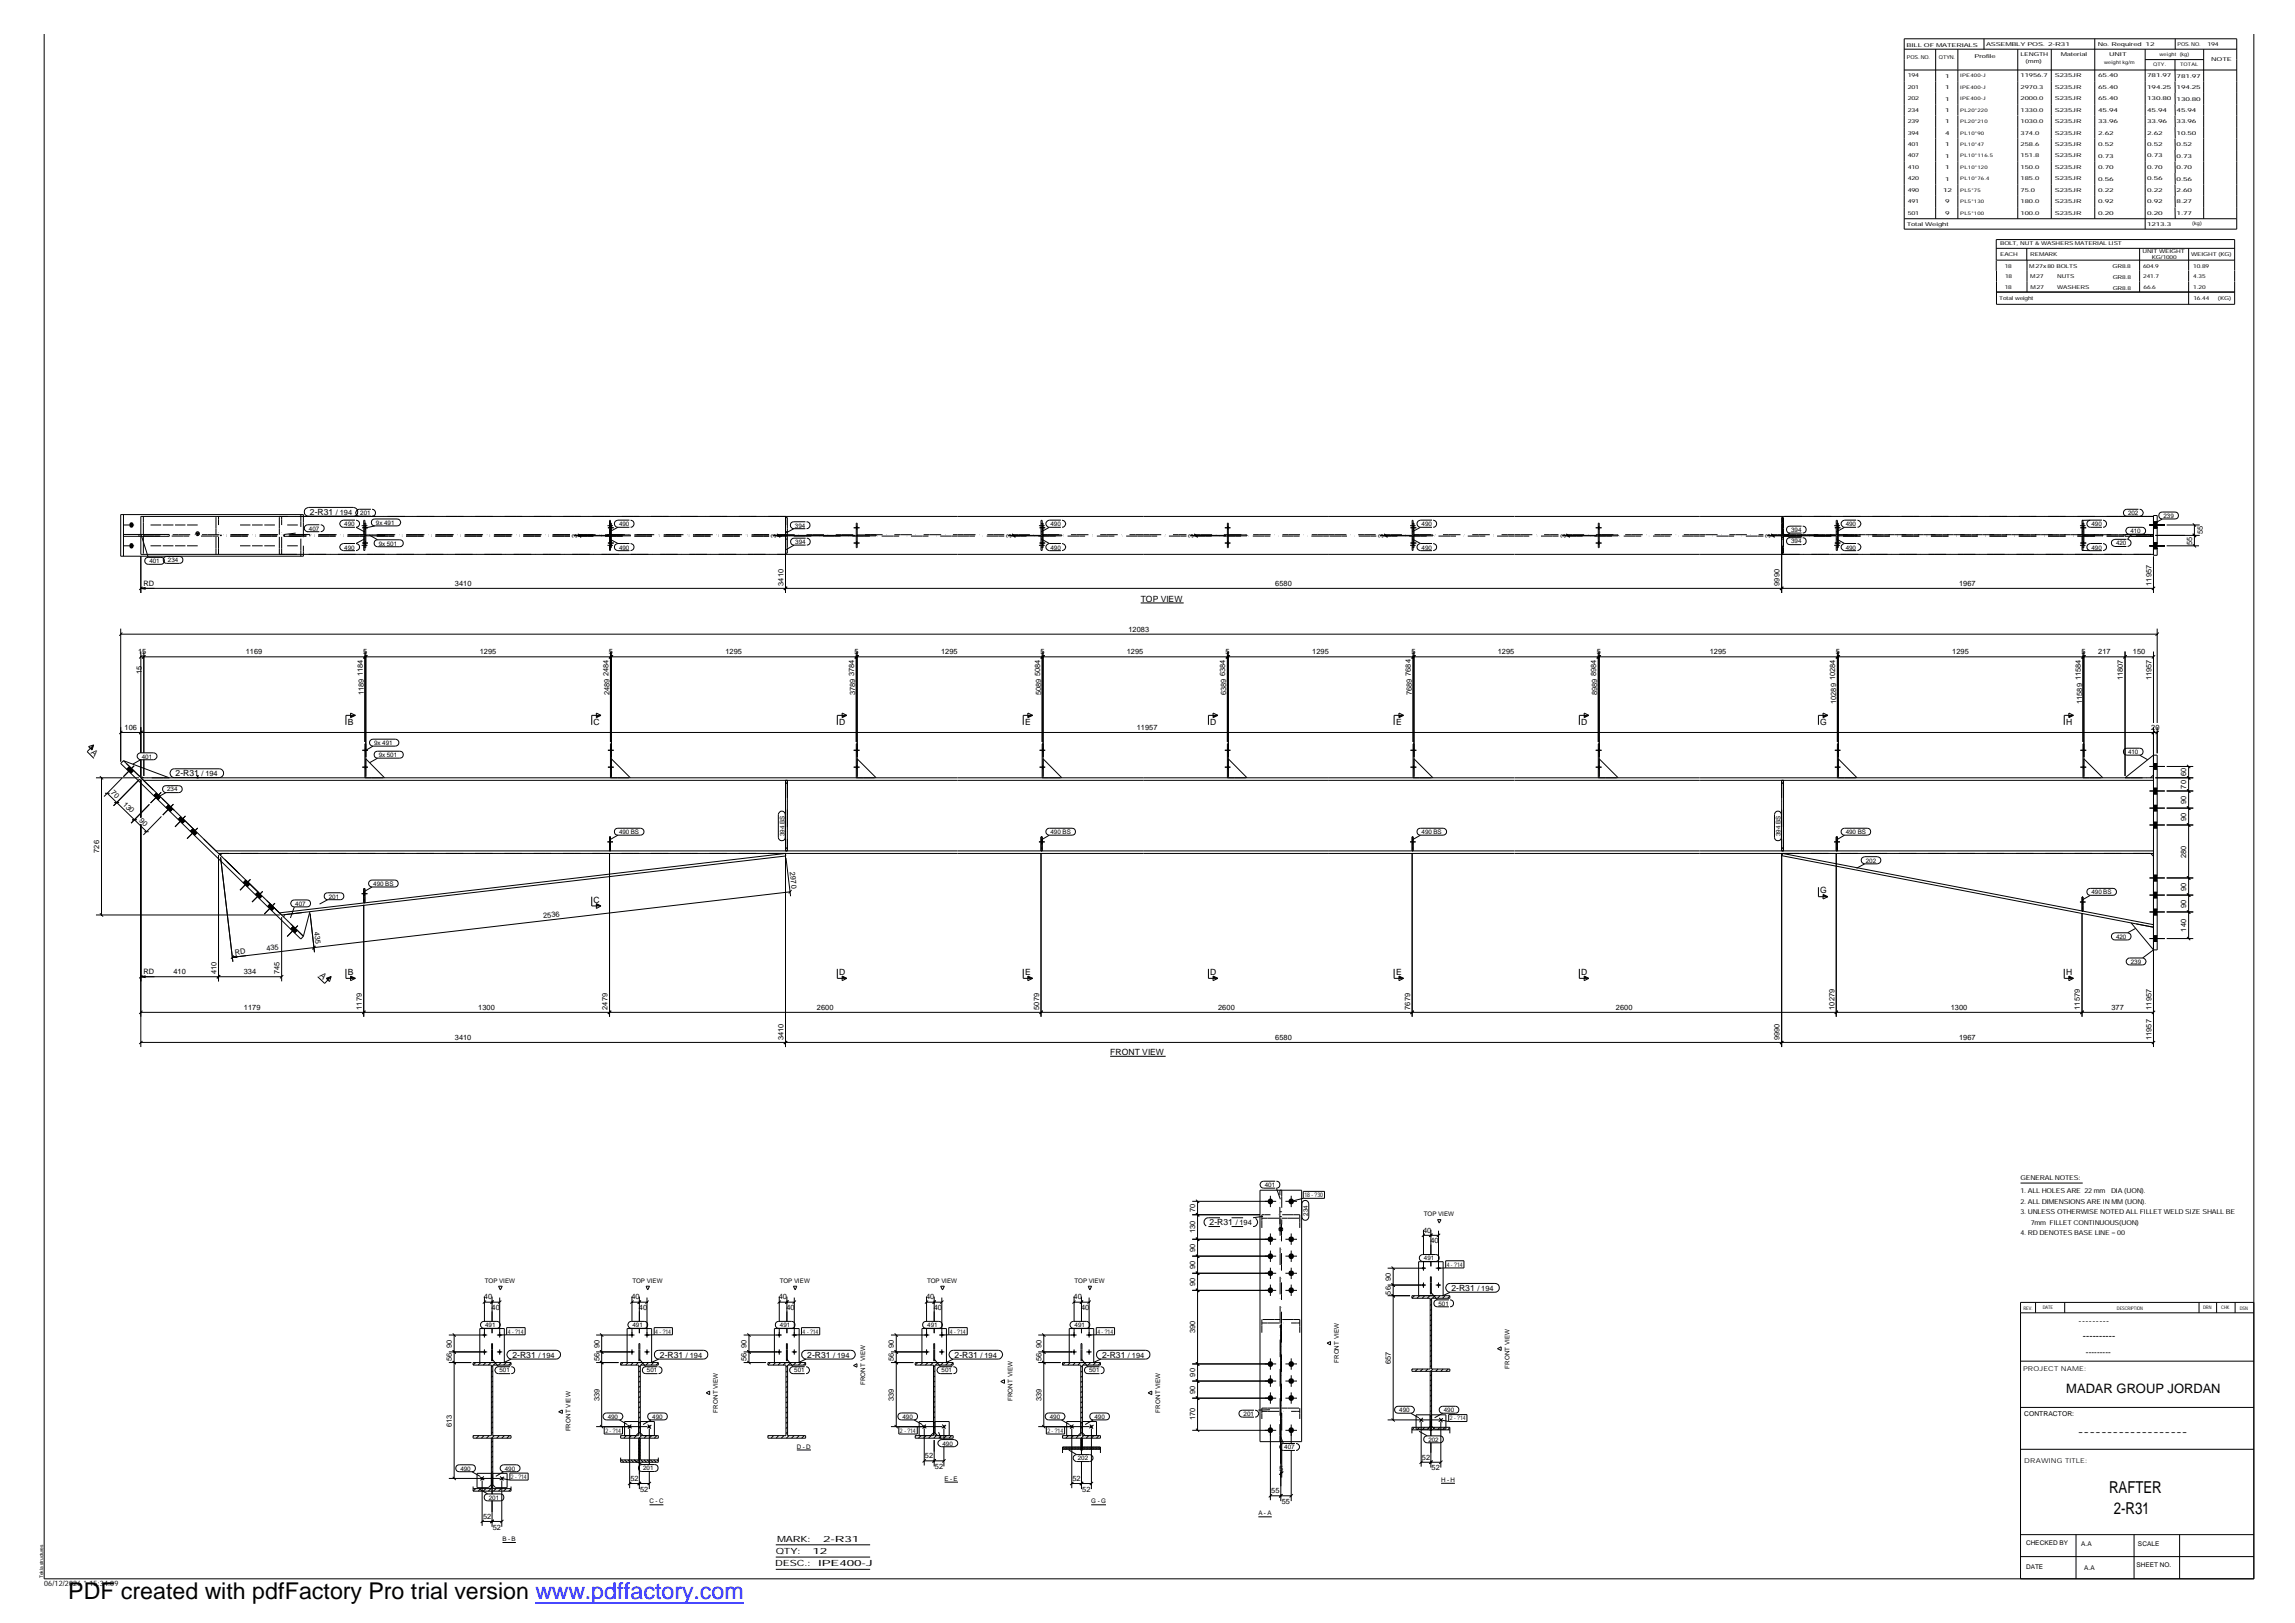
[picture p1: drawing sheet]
<svg xmlns="http://www.w3.org/2000/svg" width="420mm" height="297mm" viewBox="0 0 420 297" stroke-linecap="round" stroke-linejoin="round" font-family="sans-serif">
<defs><g id="words">
<text font-size="4.2" x="12.5" y="292.7">PDF created with pdfFactory Pro trial version www.pdffactory.com</text>
<g font-size="3">
<text x="386.1" y="273.2">RAFTER</text>
<text x="387" y="277.1">2-R31</text>
</g>
<text font-size="2.4" x="378.3" y="255">MADAR GROUP JORDAN</text>
<g font-size="1.7">
<text x="380.5" y="242.4">---------</text>
<text x="381.3" y="245.1">----------</text>
<text x="380.4" y="262.7">-------------------</text>
</g>
<g font-size="1.6">
<text x="56.7" y="94.3">2-R31</text>
<text x="208.8" y="110.1">TOP VIEW</text>
<text x="16.6" y="137.7" transform="rotate(44 16.6 137.7)">A</text>
<text x="63.7" y="132.7">B</text>
<text x="108.7" y="132.7">C</text>
<text x="153.6" y="132.7">D</text>
<text x="187.7" y="132.7">E</text>
<text x="221.6" y="132.7">D</text>
<text x="255.6" y="132.7">E</text>
<text x="289.5" y="132.7">D</text>
<text x="333.2" y="132.7">G</text>
<text x="378.2" y="132.7">H</text>
<text x="32.1" y="142.1">2-R31</text>
<text x="108.7" y="165.2">C</text>
<text x="333.2" y="163.5">G</text>
<text x="58.4" y="178.5" transform="rotate(44 58.4 178.5)">A</text>
<text x="63.7" y="178.5">B</text>
<text x="153.6" y="178.5">D</text>
<text x="187.7" y="178.5">E</text>
<text x="221.6" y="178.5">D</text>
<text x="255.6" y="178.5">E</text>
<text x="289.5" y="178.5">D</text>
<text x="378.2" y="178.5">H</text>
<text x="203.2" y="193.1">FRONT VIEW</text>
<text x="221.4" y="224.3">2-R31</text>
<text x="265.7" y="236.3">2-R31</text>
<text x="93.8" y="248.5">2-R31</text>
<text x="120.8" y="248.5">2-R31</text>
<text x="147.8" y="248.5">2-R31</text>
<text x="174.8" y="248.5">2-R31</text>
<text x="201.8" y="248.5">2-R31</text>
<text x="141.9" y="286.7">DESC.:</text>
<text x="142" y="284.4">QTY:</text>
<text x="142.3" y="282.2">MARK:</text>
<text x="148.8" y="284.4">12</text>
<text x="149.8" y="286.6">IPE400-J</text>
<text x="150.7" y="282.1">2-R31</text>
</g>
<text font-size="1.5" x="381.9" y="248">---------</text>
<g font-size="1.4">
<text x="61.5" y="94.3">/ 194</text>
<text x="105.7" y="98.4" transform="rotate(-90 105.7 98.4)">3</text>
<text x="142.1" y="98.4" transform="rotate(-90 142.1 98.4)">3</text>
<text x="185.2" y="98.4" transform="rotate(-90 185.2 98.4)">3</text>
<text x="218.5" y="98.4" transform="rotate(-90 218.5 98.4)">3</text>
<text x="253.3" y="98.4" transform="rotate(-90 253.3 98.4)">3</text>
<text x="286.6" y="98.4" transform="rotate(-90 286.6 98.4)">3</text>
<text x="324.1" y="98.4" transform="rotate(-90 324.1 98.4)">3</text>
<text x="401.3" y="99.7" transform="rotate(-90 401.3 99.7)">55</text>
<text x="403.3" y="97.8" transform="rotate(-90 403.3 97.8)">55</text>
<text x="26.3" y="107.3">RD</text>
<text x="83.3" y="107.2">3410</text>
<text x="143.4" y="107.2" transform="rotate(-90 143.4 107.2)">3410</text>
<text x="233.5" y="107.2">6580</text>
<text x="325.8" y="107.2" transform="rotate(-90 325.8 107.2)">9990</text>
<text x="358.6" y="107.2">1967</text>
<text x="393.9" y="107.2" transform="rotate(-90 393.9 107.2)">11957</text>
<text x="25.3" y="119.7">15</text>
<text x="45" y="119.7">1169</text>
<text x="66.5" y="119.7">5</text>
<text x="87.8" y="119.7">1295</text>
<text x="111.5" y="119.7">5</text>
<text x="132.8" y="119.7">1295</text>
<text x="156.5" y="119.7">5</text>
<text x="172.3" y="119.7">1295</text>
<text x="190.5" y="119.7">5</text>
<text x="206.3" y="119.7">1295</text>
<text x="206.6" y="115.6">12083</text>
<text x="224.4" y="119.7">5</text>
<text x="240.2" y="119.7">1295</text>
<text x="258.4" y="119.7">5</text>
<text x="274.2" y="119.7">1295</text>
<text x="292.3" y="119.7">5</text>
<text x="313" y="119.7">1295</text>
<text x="336.1" y="119.7">5</text>
<text x="357.4" y="119.7">1295</text>
<text x="381" y="119.7">5</text>
<text x="384.1" y="119.7">217</text>
<text x="390.5" y="119.7">150</text>
<text x="26" y="123.4" transform="rotate(-90 26 123.4)">15</text>
<text x="66.4" y="123.7" transform="rotate(-90 66.4 123.7)">1184</text>
<text x="111.4" y="123.7" transform="rotate(-90 111.4 123.7)">2484</text>
<text x="156.4" y="123.7" transform="rotate(-90 156.4 123.7)">3784</text>
<text x="190.4" y="123.7" transform="rotate(-90 190.4 123.7)">5084</text>
<text x="224.3" y="123.7" transform="rotate(-90 224.3 123.7)">6384</text>
<text x="258.3" y="123.7" transform="rotate(-90 258.3 123.7)">7684</text>
<text x="292.2" y="123.7" transform="rotate(-90 292.2 123.7)">8984</text>
<text x="336" y="124.5" transform="rotate(-90 336 124.5)">10284</text>
<text x="381" y="124.5" transform="rotate(-90 381 124.5)">11584</text>
<text x="388.7" y="124.5" transform="rotate(-90 388.7 124.5)">11807</text>
<text x="393.9" y="124.5" transform="rotate(-90 393.9 124.5)">11957</text>
<text x="66.6" y="127.3" transform="rotate(-90 66.6 127.3)">1189</text>
<text x="111.6" y="127.3" transform="rotate(-90 111.6 127.3)">2489</text>
<text x="156.5" y="127.3" transform="rotate(-90 156.5 127.3)">3789</text>
<text x="190.6" y="127.3" transform="rotate(-90 190.6 127.3)">5089</text>
<text x="224.5" y="127.3" transform="rotate(-90 224.5 127.3)">6389</text>
<text x="258.5" y="127.3" transform="rotate(-90 258.5 127.3)">7689</text>
<text x="292.4" y="127.3" transform="rotate(-90 292.4 127.3)">8989</text>
<text x="336.2" y="128.8" transform="rotate(-90 336.2 128.8)">10289</text>
<text x="381.2" y="128.8" transform="rotate(-90 381.2 128.8)">11589</text>
<text x="22.8" y="133.6">106</text>
<text x="208.1" y="133.6">11957</text>
<text x="393.8" y="133.6">20</text>
<text x="36.9" y="142.1">/ 194</text>
<text x="400.3" y="142.1" transform="rotate(-90 400.3 142.1)">60</text>
<text x="20.2" y="145.1" transform="rotate(44 20.2 145.1)">70</text>
<text x="22.4" y="147.3" transform="rotate(44 22.4 147.3)">130</text>
<text x="400.3" y="147.1" transform="rotate(-90 400.3 147.1)">90</text>
<text x="400.3" y="144.3" transform="rotate(-90 400.3 144.3)">70</text>
<text x="25.4" y="150.2" transform="rotate(44 25.4 150.2)">90</text>
<text x="400.3" y="150.2" transform="rotate(-90 400.3 150.2)">90</text>
<text x="18.2" y="156.1" transform="rotate(-90 18.2 156.1)">726</text>
<text x="144.6" y="159.7" transform="rotate(83 144.6 159.7)">2970</text>
<text x="400.3" y="157" transform="rotate(-90 400.3 157)">280</text>
<text x="400.3" y="166.1" transform="rotate(-90 400.3 166.1)">90</text>
<text x="400.3" y="163" transform="rotate(-90 400.3 163)">90</text>
<text x="48.9" y="174" transform="rotate(-7 48.9 174)">435</text>
<text x="57.5" y="170.6" transform="rotate(83 57.5 170.6)">435</text>
<text x="99.5" y="168" transform="rotate(-7 99.5 168)">2536</text>
<text x="400.3" y="170.5" transform="rotate(-90 400.3 170.5)">140</text>
<text x="26.3" y="178.3">RD</text>
<text x="31.7" y="178.3">410</text>
<text x="39.6" y="178.3" transform="rotate(-90 39.6 178.3)">410</text>
<text x="43.1" y="174.7" transform="rotate(-7 43.1 174.7)">RD</text>
<text x="44.6" y="178.3">334</text>
<text x="51.2" y="178.3" transform="rotate(-90 51.2 178.3)">745</text>
<text x="44.7" y="184.8">1179</text>
<text x="66.3" y="184.8" transform="rotate(-90 66.3 184.8)">1179</text>
<text x="87.5" y="184.8">1300</text>
<text x="111.2" y="184.8" transform="rotate(-90 111.2 184.8)">2479</text>
<text x="149.6" y="184.8">2600</text>
<text x="190.2" y="184.8" transform="rotate(-90 190.2 184.8)">5079</text>
<text x="223" y="184.8">2600</text>
<text x="258.1" y="184.8" transform="rotate(-90 258.1 184.8)">7679</text>
<text x="295.8" y="184.8">2600</text>
<text x="335.8" y="184.8" transform="rotate(-90 335.8 184.8)">10279</text>
<text x="357.1" y="184.8">1300</text>
<text x="380.8" y="184.8" transform="rotate(-90 380.8 184.8)">11579</text>
<text x="386.5" y="184.8">377</text>
<text x="393.9" y="184.8" transform="rotate(-90 393.9 184.8)">11957</text>
<text x="83.3" y="190.3">3410</text>
<text x="143.4" y="190.4" transform="rotate(-90 143.4 190.4)">3410</text>
<text x="233.5" y="190.3">6580</text>
<text x="325.8" y="190.4" transform="rotate(-90 325.8 190.4)">9990</text>
<text x="358.6" y="190.3">1967</text>
<text x="393.9" y="190.4" transform="rotate(-90 393.9 190.4)">11957</text>
<text x="218.8" y="221.9" transform="rotate(-90 218.8 221.9)">70</text>
<text x="218.8" y="225.7" transform="rotate(-90 218.8 225.7)">130</text>
<text x="226.2" y="224.3">/ 194</text>
<text x="260.5" y="225.6">40</text>
<text x="261.9" y="227.6">40</text>
<text x="218.8" y="232.2" transform="rotate(-90 218.8 232.2)">90</text>
<text x="218.8" y="229.1" transform="rotate(-90 218.8 229.1)">90</text>
<text x="88.6" y="237.8">40</text>
<text x="90" y="239.8">40</text>
<text x="115.6" y="237.8">40</text>
<text x="117" y="239.8">40</text>
<text x="142.6" y="237.8">40</text>
<text x="144" y="239.8">40</text>
<text x="169.5" y="237.8">40</text>
<text x="170.9" y="239.8">40</text>
<text x="196.6" y="237.8">40</text>
<text x="197.9" y="239.8">40</text>
<text x="218.8" y="235.4" transform="rotate(-90 218.8 235.4)">90</text>
<text x="254.6" y="236.9" transform="rotate(-90 254.6 236.9)">56</text>
<text x="254.6" y="234.4" transform="rotate(-90 254.6 234.4)">90</text>
<text x="270.5" y="236.3">/ 194</text>
<text x="218.8" y="244" transform="rotate(-90 218.8 244)">390</text>
<text x="82.7" y="249.2" transform="rotate(-90 82.7 249.2)">56</text>
<text x="82.7" y="246.7" transform="rotate(-90 82.7 246.7)">90</text>
<text x="98.6" y="248.5">/ 194</text>
<text x="109.7" y="249.2" transform="rotate(-90 109.7 249.2)">56</text>
<text x="109.7" y="246.7" transform="rotate(-90 109.7 246.7)">90</text>
<text x="125.6" y="248.5">/ 194</text>
<text x="136.7" y="249.2" transform="rotate(-90 136.7 249.2)">56</text>
<text x="136.7" y="246.7" transform="rotate(-90 136.7 246.7)">90</text>
<text x="152.5" y="248.5">/ 194</text>
<text x="163.7" y="249.2" transform="rotate(-90 163.7 249.2)">56</text>
<text x="163.7" y="246.7" transform="rotate(-90 163.7 246.7)">90</text>
<text x="179.5" y="248.5">/ 194</text>
<text x="190.7" y="249.2" transform="rotate(-90 190.7 249.2)">56</text>
<text x="190.7" y="246.7" transform="rotate(-90 190.7 246.7)">90</text>
<text x="206.5" y="248.5">/ 194</text>
<text x="218.8" y="252" transform="rotate(-90 218.8 252)">90</text>
<text x="254.6" y="249.7" transform="rotate(-90 254.6 249.7)">657</text>
<text x="109.7" y="256.4" transform="rotate(-90 109.7 256.4)">339</text>
<text x="163.7" y="256.4" transform="rotate(-90 163.7 256.4)">339</text>
<text x="190.7" y="256.4" transform="rotate(-90 190.7 256.4)">339</text>
<text x="218.8" y="255.1" transform="rotate(-90 218.8 255.1)">90</text>
<text x="82.7" y="261.1" transform="rotate(-90 82.7 261.1)">613</text>
<text x="218.8" y="260" transform="rotate(-90 218.8 260)">170</text>
<text x="169.3" y="266.9">52</text>
<text x="171.2" y="268.9">52</text>
<text x="234.2" y="269.1">5</text>
<text x="260.3" y="267.2">52</text>
<text x="262.1" y="269.1">52</text>
<text x="115.4" y="271">52</text>
<text x="117.2" y="273">52</text>
<text x="196.3" y="271">52</text>
<text x="198.1" y="273">52</text>
<text x="232.7" y="273.3">55</text>
<text x="234.7" y="275.2">55</text>
<text x="88.4" y="278">52</text>
<text x="90.2" y="279.9">52</text>
<text x="8.1" y="290.4">06/12/2026* 15:34:09</text>
</g>
<g font-size="1.2">
<text x="369.9" y="216">GENERAL NOTES:</text>
<text x="369.9" y="220.3">2. ALL DIMENSIONS ARE IN MM(UON).</text>
<text x="369.9" y="218.4">1. ALL HOLES ARE 22mm DIA (UON).</text>
<text x="369.9" y="222.2">3. UNLESS OTHERWISE NOTED ALL FILLET WELD SIZE SHALL BE</text>
<text x="369.9" y="226">4. RD DENOTES BASE LINE =00</text>
<text x="371.8" y="224.1">7mm FILLET CONTINUOUS(UON)</text>
<text x="370.4" y="250.9">PROJECT NAME:</text>
<text x="370.6" y="259.1">CONTRACTOR:</text>
<text x="370.6" y="267.7">DRAWING TITLE:</text>
<text x="370.9" y="282.8">CHECKED BY</text>
<text x="370.9" y="287.2">DATE</text>
<text x="381" y="282.9">A.A</text>
<text x="381.6" y="287.3">A.A</text>
<text x="391.1" y="286.7">SHEET NO.</text>
<text x="391.4" y="282.9">SCALE</text>
</g>
<g font-size="1.1">
<text x="66" y="94.3">201</text>
<text x="389.6" y="94.3">202</text>
<text x="396.1" y="94.8">239</text>
<text x="56.6" y="97.1">407</text>
<text x="63" y="100.6">490</text>
<text x="63" y="96.3">490</text>
<text x="68.8" y="96">9x 491</text>
<text x="69.3" y="99.9">9x 501</text>
<text x="113.3" y="100.6">490</text>
<text x="113.3" y="96.3">490</text>
<text x="145.5" y="96.5">394</text>
<text x="145.6" y="99.6">394</text>
<text x="192.3" y="100.6">490</text>
<text x="192.3" y="96.3">490</text>
<text x="260.3" y="100.6">490</text>
<text x="260.3" y="96.3">490</text>
<text x="327.9" y="99.5">394</text>
<text x="327.9" y="97.4">394</text>
<text x="337.9" y="100.6">490</text>
<text x="337.9" y="96.3">490</text>
<text x="382.9" y="100.6">490</text>
<text x="382.9" y="96.3">490</text>
<text x="387.4" y="99.8">420</text>
<text x="390" y="97.6">410</text>
<text x="27.3" y="103.1">401</text>
<text x="30.7" y="102.9">234</text>
<text x="68.5" y="136.3">9x 491</text>
<text x="389.6" y="138">410</text>
<text x="26" y="138.8">401</text>
<text x="69.3" y="138.5">9x 501</text>
<text x="30.6" y="144.9">234</text>
<text x="113.3" y="152.6">490 BS</text>
<text x="143.6" y="153" transform="rotate(-90 143.6 153)">394 BS</text>
<text x="192.3" y="152.6">490 BS</text>
<text x="260.3" y="152.6">490 BS</text>
<text x="326" y="153" transform="rotate(-90 326 153)">394 BS</text>
<text x="337.9" y="152.6">490 BS</text>
<text x="341.6" y="157.9">202</text>
<text x="54.1" y="165.8">407</text>
<text x="60.2" y="164.5">201</text>
<text x="68.3" y="162.1">490 BS</text>
<text x="382.9" y="163.6">490 BS</text>
<text x="387.4" y="171.8">420</text>
<text x="390.1" y="176.4">239</text>
<text x="231.6" y="217.2">401</text>
<text x="238.8" y="219.1">18-?30</text>
<text x="239.4" y="222.5" transform="rotate(-90 239.4 222.5)">234</text>
<text x="260.7" y="222.5">TOP VIEW</text>
<text x="260.7" y="230.7">491</text>
<text x="264.9" y="231.8">4- ?14</text>
<text x="88.8" y="234.8">TOP VIEW</text>
<text x="115.8" y="234.8">TOP VIEW</text>
<text x="142.7" y="234.8">TOP VIEW</text>
<text x="169.7" y="234.8">TOP VIEW</text>
<text x="196.7" y="234.8">TOP VIEW</text>
<text x="263.4" y="239">501</text>
<text x="88.8" y="242.9">491</text>
<text x="93" y="244.1">4-?14</text>
<text x="115.8" y="242.9">491</text>
<text x="120" y="244.1">4- ?14</text>
<text x="142.8" y="242.9">491</text>
<text x="146.9" y="244.1">4-?14</text>
<text x="169.8" y="242.9">491</text>
<text x="173.9" y="244.1">4-?14</text>
<text x="196.7" y="242.9">491</text>
<text x="200.9" y="244.1">4- ?14</text>
<text x="91.4" y="251.2">501</text>
<text x="118.4" y="251.2">501</text>
<text x="145.4" y="251.2">501</text>
<text x="172.4" y="251.2">501</text>
<text x="199.4" y="251.2">501</text>
<text x="245.1" y="249.5" transform="rotate(-90 245.1 249.5)">FRONT VIEW</text>
<text x="276.4" y="250.5" transform="rotate(-90 276.4 250.5)">FRONT VIEW</text>
<text x="158.4" y="253.5" transform="rotate(-90 158.4 253.5)">FRONT VIEW</text>
<text x="185.4" y="256.4" transform="rotate(-90 185.4 256.4)">FRONT VIEW</text>
<text x="104.4" y="262" transform="rotate(-90 104.4 262)">FRONT VIEW</text>
<text x="110.8" y="262.2">2- ?14</text>
<text x="111.3" y="259.7">490</text>
<text x="119.4" y="259.7">490</text>
<text x="131.4" y="258.5" transform="rotate(-90 131.4 258.5)">FRONT VIEW</text>
<text x="164.8" y="262.2">2-?14</text>
<text x="165.2" y="259.7">490</text>
<text x="191.8" y="262.2">2- ?14</text>
<text x="192.2" y="259.7">490</text>
<text x="200.4" y="259.7">490</text>
<text x="212.4" y="258.5" transform="rotate(-90 212.4 258.5)">FRONT VIEW</text>
<text x="227.7" y="259.2">201</text>
<text x="256.2" y="258.4">490</text>
<text x="261.5" y="263.8">202</text>
<text x="264.3" y="258.4">490</text>
<text x="265.4" y="260">2- ?14</text>
<text x="84.3" y="269.1">490</text>
<text x="92.4" y="269.1">490</text>
<text x="117.7" y="269.1">201</text>
<text x="145.9" y="265.1">D - D</text>
<text x="172.6" y="264.6">490</text>
<text x="197.3" y="267.3">202</text>
<text x="235.1" y="265.2">407</text>
<text x="89.5" y="274.5">201</text>
<text x="93.5" y="270.7">2- ?14</text>
<text x="118.9" y="275.2">C - C</text>
<text x="172.9" y="271">E - E</text>
<text x="199.8" y="275.2">G - G</text>
<text x="263.8" y="271.2">H - H</text>
<text x="230.4" y="277.4">A - A</text>
<text x="92" y="282.1">B - B</text>
</g>
<g font-size="1">
<text x="349" y="8.6">BILL OF MATERIALS</text>
<text x="349.1" y="10.8">POS. NO.</text>
<text x="355" y="10.8">QTYN.</text>
<text x="361.5" y="10.7">Profile</text>
<text x="363.6" y="8.5">ASSEMBLY POS. 2-R31</text>
<text x="369.9" y="10.2">LENGTH</text>
<text x="370.8" y="11.5">(mm)</text>
<text x="377.3" y="10.2">Material</text>
<text x="384" y="8.4">No. Required 12</text>
<text x="386.2" y="10.2">UNIT</text>
<text x="398.7" y="8.4">POS. NO.</text>
<text x="404.1" y="8.4">194</text>
<text x="404.8" y="11.1">NOTE</text>
<text x="349.2" y="14.1">194</text>
<text x="349.2" y="16.2">201</text>
<text x="356.1" y="14.2">1</text>
<text x="356.1" y="16.3">1</text>
<text x="369.9" y="14.2">11956.7</text>
<text x="369.9" y="16.3">2970.3</text>
<text x="376.2" y="14.2">S235JR</text>
<text x="376.2" y="16.2">S235JR</text>
<text x="384.1" y="14.2">65.40</text>
<text x="384.1" y="16.3">65.40</text>
<text x="393.1" y="14.2">781.97</text>
<text x="393.1" y="16.2">194.25</text>
<text x="398.5" y="14.2">781.97</text>
<text x="398.5" y="16.3">194.25</text>
<text x="349.2" y="18.3">202</text>
<text x="349.2" y="20.4">234</text>
<text x="349.2" y="22.5">239</text>
<text x="356.1" y="18.4">1</text>
<text x="356.1" y="20.5">1</text>
<text x="356.1" y="22.6">1</text>
<text x="369.9" y="18.4">2000.0</text>
<text x="369.9" y="20.5">1330.0</text>
<text x="369.9" y="22.5">1030.0</text>
<text x="376.2" y="18.4">S235JR</text>
<text x="376.2" y="20.4">S235JR</text>
<text x="376.2" y="22.5">S235JR</text>
<text x="384.1" y="18.4">65.40</text>
<text x="384.1" y="20.5">45.94</text>
<text x="384.1" y="22.5">33.96</text>
<text x="393.1" y="18.4">130.80</text>
<text x="393.1" y="20.4">45.94</text>
<text x="393.1" y="22.5">33.96</text>
<text x="398.5" y="18.4">130.80</text>
<text x="398.5" y="20.5">45.94</text>
<text x="398.5" y="22.6">33.96</text>
<text x="349.2" y="24.6">394</text>
<text x="349.2" y="26.7">401</text>
<text x="349.2" y="28.8">407</text>
<text x="356.1" y="24.7">4</text>
<text x="356.1" y="26.8">1</text>
<text x="356.1" y="28.9">1</text>
<text x="369.9" y="24.7">374.0</text>
<text x="369.9" y="26.7">258.6</text>
<text x="369.9" y="28.8">151.8</text>
<text x="376.2" y="24.6">S235JR</text>
<text x="376.2" y="26.7">S235JR</text>
<text x="376.2" y="28.8">S235JR</text>
<text x="384.1" y="24.7">2.62</text>
<text x="384.1" y="26.7">0.52</text>
<text x="384.1" y="28.9">0.73</text>
<text x="393.1" y="24.6">2.62</text>
<text x="393.1" y="26.7">0.52</text>
<text x="393.1" y="28.8">0.73</text>
<text x="398.5" y="24.7">10.50</text>
<text x="398.5" y="26.8">0.52</text>
<text x="398.5" y="28.9">0.73</text>
<text x="349.2" y="30.9">410</text>
<text x="349.2" y="33">420</text>
<text x="349.2" y="35.1">490</text>
<text x="355.7" y="35.2">12</text>
<text x="356.1" y="31">1</text>
<text x="356.1" y="33">1</text>
<text x="369.9" y="30.9">150.0</text>
<text x="369.9" y="33">185.0</text>
<text x="369.9" y="35.1">75.0</text>
<text x="376.2" y="30.9">S235JR</text>
<text x="376.2" y="33">S235JR</text>
<text x="376.2" y="35.1">S235JR</text>
<text x="384.1" y="30.9">0.70</text>
<text x="384.1" y="33">0.56</text>
<text x="384.1" y="35.1">0.22</text>
<text x="393.1" y="30.9">0.70</text>
<text x="393.1" y="33">0.56</text>
<text x="393.1" y="35.1">0.22</text>
<text x="398.5" y="31">0.70</text>
<text x="398.5" y="33">0.56</text>
<text x="398.5" y="35.1">2.60</text>
<text x="349.1" y="41.4">Total Weight</text>
<text x="349.2" y="37.2">491</text>
<text x="349.2" y="39.3">501</text>
<text x="356.1" y="37.2">9</text>
<text x="356.1" y="39.4">9</text>
<text x="369.9" y="37.2">180.0</text>
<text x="369.9" y="39.3">100.0</text>
<text x="376.2" y="37.2">S235JR</text>
<text x="376.2" y="39.3">S235JR</text>
<text x="384.1" y="37.2">0.92</text>
<text x="384.1" y="39.3">0.20</text>
<text x="393.1" y="41.3">1213.3</text>
<text x="393.1" y="37.2">0.92</text>
<text x="393.1" y="39.3">0.20</text>
<text x="398.5" y="37.2">8.27</text>
<text x="398.5" y="39.3">1.77</text>
<text x="366.2" y="46.9">EACH</text>
<text x="366.2" y="44.9">BOLT, NUT &amp;WASHERS MATERIAL LIST</text>
<text x="371.7" y="46.9">REMARK</text>
<text x="392.2" y="46.3">UNIT WEIGHT</text>
<text x="393.9" y="47.4">KG/1000</text>
<text x="401.2" y="46.9">WEIGHT (KG)</text>
<text x="367" y="49">18</text>
<text x="367" y="52.9">18</text>
<text x="367.1" y="50.9">18</text>
<text x="371.5" y="49.1">M27x80BOLTS</text>
<text x="371.6" y="50.9">M27</text>
<text x="371.7" y="52.9">M27</text>
<text x="376.6" y="50.9">NUTS</text>
<text x="376.6" y="52.9">WASHERS</text>
<text x="386.8" y="49.1">GR8.8</text>
<text x="386.8" y="51">GR8.8</text>
<text x="386.8" y="53">GR8.8</text>
<text x="392.3" y="49.1">604.9</text>
<text x="392.4" y="50.9">241.7</text>
<text x="392.4" y="52.8">66.6</text>
<text x="401.5" y="49">10.89</text>
<text x="401.5" y="51">4.35</text>
<text x="401.5" y="52.9">1.20</text>
<text x="366" y="55">Total weight</text>
<text x="401.6" y="54.9">16.44</text>
<text x="406.1" y="54.8">(KG)</text>
</g>
<g font-size=".9">
<text x="385.2" y="11.6">weightkg/m</text>
<text x="395.4" y="10.2">weight (kg)</text>
<text x="358.9" y="14.2">IPE400-J</text>
<text x="358.9" y="16.2">IPE400-J</text>
<text x="394.2" y="12.1">QTY.</text>
<text x="399.1" y="12.1">TOTAL</text>
<text x="358.9" y="18.4">IPE400-J</text>
<text x="358.9" y="20.4">PL20*220</text>
<text x="358.9" y="22.5">PL20*210</text>
<text x="358.9" y="24.6">PL10*90</text>
<text x="358.9" y="26.7">PL10*47</text>
<text x="358.9" y="28.8">PL10*116.5</text>
<text x="358.9" y="30.9">PL10*120</text>
<text x="358.9" y="33">PL10*76.4</text>
<text x="358.9" y="35.1">PL5*75</text>
<text x="358.9" y="37.2">PL5*130</text>
<text x="358.9" y="39.3">PL5*100</text>
<text x="401.4" y="41.2">(kg)</text>
<text x="370.5" y="239.7">REV.</text>
<text x="374" y="239.6">DATE</text>
<text x="387.6" y="239.7">DESCRIPTION</text>
<text x="403.4" y="239.6">DRN</text>
<text x="406.7" y="239.6">CHK</text>
<text x="410" y="239.7">DSN</text>
<text x="7.9" y="288.8" transform="rotate(-90 7.9 288.8)">Tekla structures</text>
</g>
</g></defs>
<g fill="none" stroke="#000" stroke-width=".18">
<path d="M348.6 7.1h60.9v34.8h-60.9zM348.6 9h60.9M348.6 12.8h60.9M354.4 9v31M358.4 9v31M363.2 7.1v1.9M369.4 9v31M375.5 9v31M383.5 7.1v32.9M392.7 9v32.9M392.7 10.9h10.7M398.2 10.9v4"/>
<path d="M398.2 14.9v2.1M398.2 17v4.2M398.2 7.1v1.9M403.4 9v31M412.6 6.3v282.7h-404.5v-282.7M398.2 21.2v2.1M398.2 23.3v2M398.2 25.4v2.1M398.2 27.5v2M398.2 29.6v2.1M398.2 31.7v4.1M398.2 35.8v2.1"/>
<path d="M398.2 38v2M348.6 40h60.9M365.5 49.6v-5.8h43.6v11.9h-43.6v-6.1M365.5 45.5h43.6M365.5 53.5h43.6M365.5 47.6h43.6M371.1 45.4v2.2M371.1 47.6v5.9M391.7 45.4v8.1M400.7 45.5v10.2M22.6 96.1h2M22.6 99.9h2"/>
<path d="M22.6 97.8h8.4v.4h-8.4M22.6 94.2v7.6M25.8 98.2v3.3h368.5M25.9 97.9l1.2 4.1M35.9 97.5h.5l-.2 .5zM55.5 94.5v-.3h-33.4v7.6h33.4v-.3M55.9 93.1l.6-.2h8.2a.8 .8 0 0 1 .8 .8 .8 .8 0 0 1-.8 .8h-8.2a.79 .79 0 0 1-.7-.5 .79 .79 0 0 1 .1-.9zM66.3 99.4h1.1M66.3 96.6h1.1M66.8 95.7h.2v4.5h-.2zM66.8 99.1h.2M66.8 99.6h.2"/>
<path d="M66.8 96.4h.2M66.8 96.8h.2M67 97.9h3.4v.2h-3.4M67.6 97.9l1.5 .9M68.2 95.2l.4-.2h4.1a.64 .64 0 0 1 .7 .6 .64 .64 0 0 1-.7 .7h-4.1a.65 .65 0 0 1-.6-.4 .65 .65 0 0 1 .2-.7zM68.6 96.3l-1.8 .3M68.7 99l.4-.2h4.1a.64 .64 0 0 1 .6 .6 .64 .64 0 0 1-.6 .7h-4.1a.65 .65 0 0 1-.6-.4 .65 .65 0 0 1 .2-.7zM105.1 98.1h6.5M105.1 98h6.5M105.8 97.8l.6 .6M105.8 97.7l.6 .6M106.1 98v.1"/>
<path d="M111.3 99.4h1.1M111.3 96.6h1.1M111.8 95.7h.1v4.5h-.1zM111.8 99.1h.1M111.8 99.6h.1M111.8 96.4h.1M111.8 96.8h.1M111.9 97.9h3.5v.2h-3.5M141.6 98.1h15M141.6 98h15M142.2 97.8l.6 .6M142.2 97.7l.6 .6"/>
<path d="M142.5 98v.1M143.8 98.2v10.3M156.3 99.4h1.1M156.3 96.6h1.1M156.8 95.7h.1v4.5h-.1zM156.8 99.1h.1M156.8 99.6h.1M156.8 96.4h.1M156.8 96.8h.1M156.9 97.9h3.5v.2h-3.5M184.6 98.1h6M184.6 98h6"/>
<path d="M185.3 97.8l.6 .6M185.3 97.7l.6 .6M185.6 98v.1M190.3 99.4h1M190.3 96.6h1M190.8 95.7h.2v4.5h-.2zM190.8 99.1h.2M190.8 99.6h.2M190.8 96.4h.2M190.8 96.8h.2M191 97.9h3.4v.2h-3.4M218 98.1h6.5"/>
<path d="M218 98h6.5M218.7 97.8l.5 .6M218.7 97.7l.5 .6M218.9 98v.1M224.2 99.4h1.1M224.2 96.6h1.1M224.7 95.7h.2v4.5h-.2zM224.7 99.1h.2M224.7 99.6h.2M224.7 96.4h.2M224.7 96.8h.2M224.9 97.9h3.4v.2h-3.4"/>
<path d="M252.7 98.1h5.8M252.7 98h5.8M253.4 97.8l.6 .6M253.4 97.7l.6 .6M253.7 98v.1M258.2 99.4h1.1M258.2 96.6h1.1M258.7 95.7h.2v4.5h-.2zM258.7 99.1h.2M258.7 99.6h.2M258.7 96.4h.2M258.7 96.8h.2"/>
<path d="M258.9 97.9h3.4v.2h-3.4M286 98.1h6.4M286 98h6.4M286.8 97.8l.6 .6M286.8 97.7l.6 .6M287.1 98v.1M292.1 99.4h1.1M292.1 96.6h1.1M292.6 95.7h.2v4.5h-.2zM292.6 99.1h.2M292.6 99.6h.2M292.6 96.4h.2"/>
<path d="M292.6 96.8h.2M292.8 97.9h3.4v.2h-3.4M323.6 98.1h12.6M323.6 98h12.6M324.3 97.8l.6 .6M324.3 97.7l.6 .6M324.6 98v.1M326.2 98.2v10.3M335.9 99.4h1M335.9 96.6h1M336.4 95.7h.1v4.5h-.1zM336.4 99.1h.1"/>
<path d="M336.4 99.6h.1M336.4 96.4h.1M336.4 96.8h.1M336.5 97.9h3.5v.2h-3.5M380.9 99.4h1M380.9 96.6h1M381.3 95.7h.2v4.5h-.2zM381.3 99.1h.2M381.3 99.6h.2M381.3 96.4h.2M381.3 96.8h.2M381.5 97.9h3.5v.2h-3.5"/>
<path d="M389.4 96.7l.4-.2h2.4a.63 .63 0 0 1 .6 .6 .63 .63 0 0 1-.6 .7h-2.4a.65 .65 0 0 1-.6-.4 .65 .65 0 0 1 .2-.7zM393.5 96.1h2.8M393.5 99.9h2.8M394.3 94.3h.6v7.3h-.6zM394.3 99.4h.6M394.3 96.6h.6M394.3 94.5h-368.5v3.3M394.3 97.8h-5.3v.4h5.3M394.3 95.6h.6M394.6 98h8.1M395.4 93.9l.5-.2h2.3a.63 .63 0 0 1 .6 .6 .63 .63 0 0 1-.6 .7h-2.3a.65 .65 0 0 1-.6-.4 .65 .65 0 0 1 .1-.7zM395.9 95l-1.5 .8"/>
<path d="M396.7 96.1h6M396.7 99.9h5.9M401.4 99.6l.6 .6M401.4 97.7l.6 .6M401.4 95.8l.6 .6M401.7 96.1v3.8M22.1 115v24.4M22.1 116.1h372.8M22.4 115.8l-.6 .6M25.8 101.8v6.7M25.8 119.2v18.6M25.8 107.7h368.5"/>
<path d="M25.8 107.7l.9 .2M26.1 119.9l-.6 .6M26.1 107.4l-.6 .6M26.3 119.2v18.6M26.6 119.9l-.6 .6M26.7 102.2l.4-.2h2.4a.64 .64 0 0 1 .6 .6 .64 .64 0 0 1-.6 .7h-2.4a.65 .65 0 0 1-.6-.4 .65 .65 0 0 1 .2-.7zM26.7 107.5l-.9 .2M30.1 102l.4-.2h2.4a.64 .64 0 0 1 .6 .7 .64 .64 0 0 1-.6 .6h-2.4a.65 .65 0 0 1-.6-.4 .65 .65 0 0 1 .2-.7zM66.8 119.2v16.6M67 119.2v23.2M67.1 120l-.6 .5M67.1 119.9l-.6 .6"/>
<path d="M67.3 119.9l-.6 .6M111.8 119.2v16.6M111.9 119.2v23.2M112 120l-.5 .5M112.1 119.9l-.6 .6M112.2 119.9l-.6 .6M144.1 107.4l-.6 .6M156.8 119.2v16.6M156.9 119.2v23.2M157.1 119.9l-.6 .6M157.2 119.9l-.6 .6M190.8 119.2v16.6"/>
<path d="M191 119.2v23.2M191.1 120l-.6 .5M191.1 119.9l-.6 .6M191.3 119.9l-.6 .6M208.8 110.3h7.9M224.7 119.2v16.6M224.9 119.2v23.2M225 120l-.6 .5M225 119.9l-.5 .6M225.2 119.9l-.6 .6M258.7 119.2v16.6M258.9 119.2v23.2"/>
<path d="M259 119.9l-.6 .6M259.2 119.9l-.6 .6M292.6 119.2v16.6M292.8 119.2v23.2M292.9 119.9l-.6 .6M293.1 119.9l-.6 .6M326.5 107.4l-.6 .6M336.4 119.2v16.6M336.5 119.2v23.2M336.7 119.9l-.6 .6M336.8 119.9l-.5 .6M381.3 119.2v16.6"/>
<path d="M381.5 119.2v23.2M381.6 120l-.6 .5M381.6 119.9l-.5 .6M381.8 119.9l-.6 .6 .6-.5M389 119.2v22.8M389.3 119.9l-.6 .6M394.3 101.8v6.7M394.3 119.2v13.1M394.3 100.4h.6M394.5 119.9l-.5 .6M394.5 107.4l-.5 .6M394.9 115v17.3"/>
<path d="M395.2 115.8l-.6 .6M16.2 136.6l.9-.3-.3 1zM17.1 136.3l-1.1 1.3 1.2 1.2M22.1 134.1h372.8M22.4 133.8l-.6 .6M22.6 139.2l8.4 3.2M22.6 139.2l32.9 32.2M22.6 139.2l-.5 .5 33 32.2 .4-.5M25.3 138l.4-.2h2.4a.64 .64 0 0 1 .6 .6 .64 .64 0 0 1-.6 .7h-2.4a.63 .63 0 0 1-.5-.5 .63 .63 0 0 1 .1-.6zM25.7 139.1l-1.4 .8M25.8 139v3M25.8 120.2h368.5"/>
<path d="M26.1 133.8l-.6 .6M26.3 139v3M64.2 130.5l.9 .4-.9 .4zM65.1 130.9h-1.8v1.8M66.3 137.3h1.1M66.8 137.1h.2M66.8 137.5h.2M67 138.9l3.4 3.5M67 136.1h-.2v6.3M67.9 135.5l.4-.2h4.1a.63 .63 0 0 1 .6 .6 .63 .63 0 0 1-.6 .7h-4.1a.63 .63 0 0 1-.6-.4 .63 .63 0 0 1 .2-.7zM68.3 136.6l-1.5 .8M68.7 137.7l.4-.2h4.1a.64 .64 0 0 1 .6 .6 .64 .64 0 0 1-.6 .7h-4.1a.65 .65 0 0 1-.6-.4 .65 .65 0 0 1 .2-.7z"/>
<path d="M69.1 138.8l-1.5 .8M109.2 130.5l.8 .4-.8 .4zM110 130.9h-1.7v1.8M111.3 137.3h1.1M111.8 137.1h.1M111.8 137.5h.1M111.9 136.1h-.1v6.3M111.9 138.9l3.5 3.5M154.2 130.5l.8 .4-.8 .4zM155 130.9h-1.7v1.8M156.3 137.3h1.1M156.8 137.1h.1"/>
<path d="M156.8 137.5h.1M156.9 136.1h-.1v6.3M156.9 138.9l3.5 3.5M188.2 130.5l.9 .4-.9 .4zM189.1 130.9h-1.8v1.8M190.3 137.3h1M190.8 137.1h.2M190.8 137.5h.2M191 136.1h-.2v6.3M191 138.9l3.4 3.5M222.1 130.5l.9 .4-.9 .4zM223 130.9h-1.8v1.8"/>
<path d="M224.2 137.3h1.1M224.7 137.1h.2M224.7 137.5h.2M224.9 136.1h-.2v6.3M224.9 138.9l3.4 3.5M256.1 130.5l.9 .4-.9 .4zM257 130.9h-1.8v1.8M258.2 137.3h1.1M258.7 137.1h.2M258.7 137.5h.2M258.9 136.1h-.2v6.3M258.9 138.9l3.4 3.5"/>
<path d="M290 130.5l.9 .4-.9 .4zM290.9 130.9h-1.8v1.8M292.1 137.3h1.1M292.6 137.1h.2M292.6 137.5h.2M292.8 136.1h-.2v6.3M292.8 138.9l3.4 3.5M333.8 130.5l.8 .4-.8 .4zM334.6 130.9h-1.7v1.8M335.9 137.3h1M336.4 137.1h.1M336.4 137.5h.1"/>
<path d="M336.5 136.1h-.1v6.3M336.5 138.9l3.5 3.5M378.8 130.5l.8 .4-.8 .4zM379.6 130.9h-1.7v1.8M380.9 137.3h1M381.3 137.1h.2M381.3 137.5h.2M381.5 136.1h-.2v6.3M381.5 138.9l3.5 3.5M388.9 137.1l.5-.2h2.3a.64 .64 0 0 1 .6 .7 .64 .64 0 0 1-.6 .6h-2.3a.65 .65 0 0 1-.6-.4 .65 .65 0 0 1 .1-.7zM391.7 138.2l1.5 .9M394.3 133.1v58.5"/>
<path d="M394.3 139.8h.6M394.5 133.8l-.5 .6M394.9 133.1v4.8M395.2 133.8l-.6 .6M400.4 140l.6 .6M17.6 142.4h7.8M18.3 142.1l.6 .5M18.6 142.4v25.1M19.2 145.2h.9M19.6 145.2l7.2 7M21 146.9h.8M22.4 142.4l-3.4 3.4"/>
<path d="M23.7 140.3l-.5 .5M24.4 141l-.4 .5M24.6 140.2l-2 1.9M25 150l-.8 .1M25.4 142l.9 .4M25.6 142.6l-4.8 4.9M25.8 142.4h368.5M25.8 142.7v6.9M25.8 150.9v40.7M26.2 142.8h368.1M26.4 152.2h.8M27.3 147.2l-3.3 3.5"/>
<path d="M28.7 145.1l-.5 .5M29.4 145.9l-.5 .5M29.5 145l-1.9 2M29.5 149.4l-3.3 3.4M29.9 144l.5-.2h2.3a.64 .64 0 0 1 .7 .6 .64 .64 0 0 1-.7 .7h-2.3a.65 .65 0 0 1-.6-.4 .65 .65 0 0 1 .1-.7zM30.4 145.1l-1.5 .8M30.9 147.3l-.5 .5M31.4 140.9l.5-.2h8.2a.8 .8 0 0 1 .8 .8 .8 .8 0 0 1-.8 .8h-8.2a.82 .82 0 0 1-.7-.5 .82 .82 0 0 1 .2-.9zM31.6 148l-.4 .5M31.7 147.2l-1.9 2M33.1 149.5l-.5 .5M33.9 150.2l-.5 .5"/>
<path d="M34 149.3l-2 2M35.3 151.7l-.5 .4M35.9 142.3l.3 .1 .2-.1M36.1 152.4l-.5 .5M36.2 142.3h.1M36.2 151.5l-2 2M39.5 155.7h354.8M40 156.2h354.3M40 156.5v23.1M40.4 156.9l2.2 19.1M40.5 156.2l-.2 .3M66.3 140.4h1.1"/>
<path d="M66.8 140.2h.2M66.8 140.7h.2M111.2 154.1h1M111.3 140.4h1.1M111.6 154.4h.2M111.6 153.7h.2M111.6 155.7v-2.6h.2v2.6M111.6 156.1v30M111.8 140.2h.1M111.8 140.7h.1M112.6 151.8l.5-.2h4.2a.64 .64 0 0 1 .6 .6 .64 .64 0 0 1-.6 .7h-4.2a.65 .65 0 0 1-.6-.4 .65 .65 0 0 1 .1-.7zM113.1 152.9l-1.5 .8"/>
<path d="M142.7 148.7a.6 .6 0 0 1 .7-.2 .6 .6 0 0 1 .4 .6v4.1a.63 .63 0 0 1-.7 .7 .63 .63 0 0 1-.6-.7v-4.1zM143.8 142.8v12.9M143.8 156.1v35.5M143.9 157l.8 7M144.1 142.8v12.9M156.3 140.4h1.1M156.8 140.2h.1M156.8 140.7h.1M190.2 154.1h1.1M190.3 140.4h1M190.6 154.4h.2M190.6 153.7h.2"/>
<path d="M190.6 155.7v-2.6h.2v2.6M190.6 156.1v30M190.8 140.2h.2M190.8 140.7h.2M191.7 151.8l.4-.2h4.2a.64 .64 0 0 1 .6 .6 .64 .64 0 0 1-.6 .7h-4.2a.63 .63 0 0 1-.6-.4 .63 .63 0 0 1 .2-.7zM192.1 152.9l-1.4 .8M224.2 140.4h1.1M224.7 140.2h.2M224.7 140.7h.2M258.1 154.1h1.1M258.2 140.4h1.1M258.5 154.4h.2"/>
<path d="M258.5 153.7h.2M258.5 155.7v-2.6h.2v2.6M258.5 156.1v30M258.7 140.2h.2M258.7 140.7h.2M259.6 151.8l.5-.2h4.1a.64 .64 0 0 1 .6 .6 .64 .64 0 0 1-.6 .7h-4.1a.65 .65 0 0 1-.6-.4 .65 .65 0 0 1 .1-.7zM260.1 152.9l-1.5 .8M292.1 140.4h1.1M292.6 140.2h.2M292.6 140.7h.2M325 148.7a.63 .63 0 0 1 .7-.2 .63 .63 0 0 1 .4 .6v4.1a.63 .63 0 0 1-.6 .7 .63 .63 0 0 1-.6-.7v-4.1zM326.2 142.8v12.9"/>
<path d="M326.2 156.1v35.5M326.5 142.8v12.9M335.8 154.1h1M335.9 140.4h1M336.2 154.4h.2M336.2 153.7h.2M336.2 155.7v-2.6h.2v2.6M336.2 156.1v30M336.4 140.2h.1M336.4 140.7h.1M337.3 151.8l.4-.2h4.1a.64 .64 0 0 1 .7 .6 .64 .64 0 0 1-.7 .7h-4.1a.63 .63 0 0 1-.6-.4 .63 .63 0 0 1 .2-.7zM337.7 152.9l-1.4 .8"/>
<path d="M340.9 157l.5-.2h2.3a.66 .66 0 0 1 .6 .6 .66 .66 0 0 1-.6 .7h-2.3a.66 .66 0 0 1-.6-.4 .66 .66 0 0 1 .1-.7zM341.4 158.1l-1.5 .8M380.9 140.4h1M381.3 140.2h.2M381.3 140.7h.2M389 142.4l5.3-4.2h.6v35.6h-.6M393.5 140.3h2.8M393.5 144.8h2.8M393.5 147.9h2.8M393.5 151h2.8M393.7 156.2l.6 .5M394.3 141.8l-.6 .6"/>
<path d="M394.3 140.8h.6M394.3 145.3h.6M394.3 144.3h.6M394.3 148.4h.6M394.3 147.4h.6M394.3 151.5h.6M394.3 150.5h.6M394.6 142.4h6.9M396.7 140.3h4.8M396.7 144.8h4.8M396.7 147.9h4.8M396.7 151h4.8"/>
<path d="M400.4 150.7l.6 .6M400.4 147.6l.6 .6M400.4 144.5l.6 .6M400.4 142.1l.6 .5M400.7 140.3v31.5M17.6 167.5h33.6M18.3 167.2l.6 .6M25.8 178.8h25.8M25.8 178.8l.9 .1M26.1 178.5l-.6 .6M26.7 178.6l-.9 .2M40.3 178.5l-.6 .6"/>
<path d="M42.5 175.2h.9M42.8 174.9l-.5 .6M43.4 174.9l-.9 .3M45 161.1l-.5 .5M45 174.9l-2.5 .3M45.8 161.8l-.5 .5M45.8 160.9l-1.9 2M47.2 163.3l-.5 .4M48 164l-.5 .5M48.1 163.1l-2 2M49.4 165.4l-.4 .5M50.2 166.1l-.5 .6"/>
<path d="M50.3 165.3l-1.9 2M51.1 167.1l92.7-10.9v.5l-92.2 10.8M51.6 167.8v11.8M51.9 178.5l-.6 .6M52.1 167.4l-.2 .4M53.4 164.9l.5-.2h2.3a.64 .64 0 0 1 .7 .6 .64 .64 0 0 1-.7 .7h-2.3a.65 .65 0 0 1-.6-.4 .65 .65 0 0 1 .1-.7zM53.7 169.5l-.5 .5M53.9 166l-.7 2M54.4 170.3l-.5 .5M54.5 169.4l-1.9 2M56.7 166.9l-1.2 4.5M56.8 167.2l.8 7.1"/>
<path d="M57.7 173.1l-.5 .7 .5-.6M59.5 163.6l.5-.2h2.3a.64 .64 0 0 1 .6 .6 .64 .64 0 0 1-.6 .7h-2.3a.65 .65 0 0 1-.6-.4 .65 .65 0 0 1 .1-.7zM59.7 179.1l.9-.4-.3 .9zM60 164.7l-1.5 .8M60.6 178.7l-1.2 1.3-1.2-1.2M63.3 177.3v1.8h1.8M64.2 178.6l.9 .5-.9 .4zM66.2 163.6h1.1M66.6 162.6h.2v2.6h-.2zM66.6 165.6v20.5M66.6 163.9h.2M66.6 163.2h.2"/>
<path d="M67.7 161.2l.4-.1h4.2a.64 .64 0 0 1 .6 .6 .64 .64 0 0 1-.6 .6h-4.2a.63 .63 0 0 1-.6-.4 .63 .63 0 0 1 .2-.7zM68.1 162.3l-1.4 .9M108.3 164.1v1.7h1.7M109.2 165.4l.8 .4-.8 .5zM144.7 163.2l-102.2 12M144.9 162.9l-.5 .6M153.3 177.3v1.8h1.7M154.2 178.6l.8 .5-.8 .4zM187.3 177.3v1.8h1.8M188.2 178.6l.9 .5-.9 .4zM221.2 177.3v1.8h1.8M222.1 178.6l.9 .5-.9 .4z"/>
<path d="M255.2 177.3v1.8h1.8M256.1 178.6l.9 .5-.9 .4zM289.1 177.3v1.8h1.8M290 178.6l.9 .5-.9 .4zM332.9 162.4v1.7h1.7M333.8 163.7l.8 .4-.8 .4zM377.9 177.3v1.8h1.7M378.8 178.6l.8 .5-.8 .4zM380.8 165.1h1M381.2 165.4h.1M381.2 164.7h.1M381.2 166.7v-2.5h.1v2.6"/>
<path d="M381.2 167.1v19M382.2 162.8l.5-.2h4.1a.64 .64 0 0 1 .7 .6 .64 .64 0 0 1-.7 .7h-4.1a.65 .65 0 0 1-.6-.4 .65 .65 0 0 1 .1-.7zM382.7 163.9l-1.5 .8M386.7 170.9l.5-.2h2.3a.66 .66 0 0 1 .6 .7 .66 .66 0 0 1-.6 .6h-2.3a.66 .66 0 0 1-.6-.4 .66 .66 0 0 1 .1-.7zM389.6 175.4l2.7-.1a.64 .64 0 0 1 .6 .7 .64 .64 0 0 1-.6 .6h-2.4a.64 .64 0 0 1-.6-.5 .64 .64 0 0 1 .3-.7zM390.1 168.9l4.2 4.9M391 169.9l-1.5 .8M393.5 160.7h2.8M393.5 163.8h2.8M393.5 166.9h2.8M393.5 171.8h2.8M394.3 169.2l-68-13v.4l68 13.1"/>
<path d="M394.3 161.2h.6M394.3 160.2h.6M394.3 164.3h.6M394.3 163.3h.6M394.3 167.5h.6M394.3 166.4h.6M394.3 172.3h.6M394.3 171.3h.6M394.3 173.8l-2 1.5M396.7 160.7h4.8M396.7 163.8h4.8M396.7 166.9h4.8"/>
<path d="M396.7 171.8h4.8M400.4 171.5l.6 .6M400.4 166.7l.6 .5M400.4 163.5l.6 .6M400.4 160.4l.6 .6M25.8 190.8h368.5M25.8 185.3h368.5M26.1 190.5l-.6 .6M26.1 185l-.6 .6M66.9 185l-.6 .6M111.9 185l-.6 .6M144.1 190.5l-.6 .6"/>
<path d="M190.9 185l-.6 .6M203.2 193.3h10.2M258.8 185l-.6 .6M326.5 190.5l-.6 .6M336.5 185l-.6 .6M381.5 185l-.6 .6M394.5 190.5l-.5 .6M394.5 185l-.5 .6M218.3 219.9h15.3M218.9 219.6l.6 .6M219.2 219.9v41.9M230.7 217.8h7.6v46h-7.6z"/>
<path d="M232.6 218.8v2.1M235.3 219.9h2.1M236.4 218.8v2.1M238.5 219.9a.63 .63 0 0 1 .7-.2 .63 .63 0 0 1 .4 .6v2.4a.64 .64 0 0 1-.6 .6 .64 .64 0 0 1-.7-.6v-2.4zM238.6 218h3.9v1.3h-3.9zM238.6 219.3l-2.2 .6M369.9 216.5h11.4M88.7 237.3v4.6M88.7 238.3h2.8M89 238l-.6 .6M90.1 237.3v4.6M90.4 238l-.6 .6"/>
<path d="M91.3 235.4h.6l-.3 .7zM91.5 237.5v7.3M91.8 238l-.6 .6M115.7 237.3v4.6M115.7 238.3h2.7M116 238l-.6 .6M117.1 237.3v4.6M117.3 238l-.5 .6 .5-.6M118.3 235.4h.6l-.3 .7zM118.4 237.5v7.3M118.7 238l-.5 .6M142.7 237.3v4.6"/>
<path d="M142.7 238.3h2.7M143 238l-.6 .6M144.1 237.3v4.6M144.3 238l-.5 .6zM145.2 235.4h.7l-.3 .7zM145.4 237.5v7.3M145.7 238l-.6 .6M169.6 237.3v4.6M169.6 238.3h2.8M169.9 238l-.6 .6M171 237.3v4.6M171.3 238l-.6 .6"/>
<path d="M171.3 238l-.5 .6M172.2 235.4h.7l-.3 .7zM172.4 237.5v7.3M172.7 238l-.6 .6M196.6 237.3v4.6M196.6 238.3h2.8M196.9 238l-.6 .6M198 237.3v4.6M198.2 238l-.5 .6M198.3 238l-.6 .6M199.2 235.4h.7l-.4 .7zM199.4 237.5v7.3"/>
<path d="M199.7 238l-.6 .6M218.3 226.8h15.3M218.3 229.9h15.3M218.3 233h15.3M218.3 236.2h15.3M218.3 222.3h12.4M218.9 235.9l.6 .6M218.9 232.7l.6 .6M218.9 229.6l.6 .6M218.9 226.5l.6 .6M218.9 222l.6 .6-.5-.6M232.6 225.7v2.1"/>
<path d="M232.6 228.9v2.1M232.6 232v2.1M232.6 235.1v2.1M234.2 224.8h.6l-.3 .5zM235.3 226.8h2.1M235.3 229.9h2.1M235.3 233h2.1M235.3 236.2h2.1M236.4 225.7v2.1M236.4 228.9v2.1M236.4 232v2.1M236.4 235.1v2.1"/>
<path d="M254 235.2h7.1M254 232.1h7.1M254 237.1h4.1M254.8 236.8l.6 .6M254.8 234.9l.6 .6M254.8 231.8l.6 .6M255.1 232.1v27.8M258.5 237.1h6.9v.5h-3.3v13h3.3v.4h-6.9v-.4h3.3v-13h-3.3zM259 237.1l-.5 .5M259.7 237.1v-6.2h4.5v6.2M259.9 237.1l-.5 .5M260.1 229.8l.4-.2h2.3a.64 .64 0 0 1 .7 .6 .64 .64 0 0 1-.7 .7h-2.3a.63 .63 0 0 1-.6-.4 .63 .63 0 0 1 .2-.7z"/>
<path d="M260.6 225.1v4.5M260.6 230.8v1.8M260.6 234.7v1M260.6 226.1h2.8M260.8 237.1l-.4 .5M260.9 225.8l-.6 .6M261.7 237.1l-.4 .5M262 225.1v4.5M262 230.8v1M262.1 239.6l-.3 .2M262.1 238.7l-.3 .2M262.1 237.7l-.3 .3"/>
<path d="M262.2 225.8l-.5 .5M262.3 225.8l-.6 .5M262.7 237.1l-.4 .5M262.8 235.2h1M262.8 232.1h1M263.2 223.2h.6l-.3 .6zM263.4 225.2v7.4M263.4 234.7v1M263.6 237.1l-.4 .5M263.7 225.8l-.6 .6M264.5 237.1l-.4 .5M264.7 230.7h3.3v1.4h-3.3z"/>
<path d="M264.7 232.1h-1.3M264.9 235.1l.6-.2h8.2a.8 .8 0 0 1 .8 .8 .8 .8 0 0 1-.8 .8h-8.2a.82 .82 0 0 1-.7-.5 .82 .82 0 0 1 .1-.9zM265.4 237.2l-.4 .4M265.5 236.5l-1.5 .7M372.7 238.4v1.9M378 238.4v1.9M402.6 238.4v1.9M405.8 238.4v1.9M409.2 238.4v1.9M412.6 238.4h-42.7v50.6M82.2 247.4h7M82.2 244.3h7"/>
<path d="M82.2 249.4h4.1M82.9 249.1l.5 .6-.5-.6M82.9 247.1l.5 .6M82.9 244l.5 .6M83.1 244.3v26.3M86.6 249.4h7v.4h-3.4v12.9h3.4v.5h-7v-.5h3.4v-12.9h-3.4zM87.1 249.4l-.5 .4M87.8 249.4v-6.3h4.5v6.3M88 249.4l-.5 .4M88.2 242l.4-.2h2.4a.63 .63 0 0 1 .6 .7 .63 .63 0 0 1-.6 .6h-2.4a.63 .63 0 0 1-.6-.4 .63 .63 0 0 1 .2-.7zM88.7 243.1v1.7M88.7 247v.9"/>
<path d="M88.9 249.4l-.4 .4M89.9 249.4l-.5 .4M90.1 243.1v.9M90.2 259.3l-.2 .3M90.2 258.3l-.2 .3M90.2 257.4l-.2 .3M90.2 256.5l-.2 .3M90.2 255.6l-.2 .2M90.2 254.6l-.2 .3M90.2 253.7l-.2 .2M90.2 252.8l-.2 .2M90.2 251.8l-.2 .3"/>
<path d="M90.2 250.9l-.2 .2M90.2 250l-.2 .2M90.8 249.4l-.5 .4M91 247.4h.9M91 244.3h.9M91.5 247v.9M91.7 249.4l-.4 .4M92.7 249.4l-.5 .4M92.8 243h3.3v1.3h-3.3zM92.8 244.3h-1.3M93 247.3l.6-.2h8.2a.8 .8 0 0 1 .8 .8 .8 .8 0 0 1-.8 .8h-8.2a.82 .82 0 0 1-.7-.5 .82 .82 0 0 1 .1-.9zM93.6 249.4l-.5 .4"/>
<path d="M93.6 248.7l-1.4 .7M102.3 258.4l.7-.4v.7zM109.1 247.4h7.1M109.1 244.3h7.1M109.1 249.4h4.1M109.9 249.1l.5 .6M109.9 247.1l.5 .6M109.9 244l.5 .6M110.2 244.3v16.8M110.6 258.8l.4-.2h2.4a.63 .63 0 0 1 .6 .6 .63 .63 0 0 1-.6 .7h-2.4a.63 .63 0 0 1-.6-.4 .63 .63 0 0 1 .2-.7zM113.4 259.9l1.5 .8M113.6 249.4h6.9v.4h-3.3v12.9h3.3v.5h-6.9v-.5h3.3v-12.9h-3.3z"/>
<path d="M114 249.4l-.4 .4M114.8 249.4v-6.3h4.5v6.3M115 249.4l-.4 .4M115.1 242l.5-.2h2.3a.63 .63 0 0 1 .7 .7 .63 .63 0 0 1-.7 .6h-2.3a.65 .65 0 0 1-.6-.4 .65 .65 0 0 1 .1-.7zM115.7 243.1v1.7M115.7 247v.9M115.9 249.4l-.4 .4M116.8 249.4l-.4 .4M117.1 243.1v.9M117.2 259.3l-.3 .3M117.2 258.3l-.3 .3M117.2 257.4l-.3 .3"/>
<path d="M117.2 256.5l-.3 .3M117.2 255.6l-.3 .2M117.2 254.6l-.3 .3M117.2 253.7l-.3 .2M117.2 252.8l-.3 .2M117.2 251.8l-.3 .3M117.2 250.9l-.3 .2M117.2 250l-.3 .2M117.8 249.4l-.5 .4M118 247.4h.9M118 244.3h.9M118.4 247v.9"/>
<path d="M118.7 249.4l-.4 .4M118.7 258.8l.5-.2h2.3a.63 .63 0 0 1 .7 .6 .63 .63 0 0 1-.7 .7h-2.3a.65 .65 0 0 1-.6-.4 .65 .65 0 0 1 .1-.7zM119.2 259.9l-1.5 .8M119.6 249.4l-.4 .4M119.8 243h3.3v1.3h-3.3zM119.8 244.3h-1.4M120 247.3l.6-.2h8.2a.8 .8 0 0 1 .8 .8 .8 .8 0 0 1-.8 .8h-8.2a.82 .82 0 0 1-.8-.5 .82 .82 0 0 1 .2-.9zM120.5 249.4l-.4 .4M120.6 248.7l-1.5 .7M129.3 254.9l.6-.3v.7zM136.1 247.4h7M136.1 244.3h7"/>
<path d="M136.1 249.4h4.2M136.8 249.1l.6 .6M136.8 247.1l.6 .6M136.8 244l.6 .6M137.1 244.3v5.1M140.6 249.4h6.9v.4h-3.3v12.9h3.3v.5h-6.9v-.5h3.3v-12.9h-3.3zM141 249.4l-.4 .4M141.8 249.4v-6.3h4.5v6.3M142 249.4l-.5 .4M142.1 242l.5-.2h2.3a.63 .63 0 0 1 .6 .7 .63 .63 0 0 1-.6 .6h-2.3a.65 .65 0 0 1-.6-.4 .65 .65 0 0 1 .1-.7zM142.7 243.1v1.7M142.7 247v.9"/>
<path d="M142.9 249.4l-.4 .4M143.8 249.4l-.4 .4M144.1 243.1v.9M144.2 259.3l-.3 .3M144.2 258.3l-.3 .3M144.2 257.4l-.3 .3M144.2 256.5l-.3 .3M144.2 255.6l-.3 .2M144.2 254.6l-.3 .3M144.2 253.7l-.3 .2M144.2 252.8l-.3 .2M144.2 251.8l-.3 .3"/>
<path d="M144.2 250.9l-.3 .2M144.2 250l-.3 .2M144.8 249.4l-.5 .4M144.9 247.4h1M144.9 244.3h1M145.4 247v.9M145.7 249.4l-.5 .4M146.6 249.4l-.4 .4M146.7 243h3.4v1.3h-3.4zM146.7 244.3h-1.3M147 247.3l.6-.2h8.1a.81 .81 0 0 1 .9 .8 .81 .81 0 0 1-.9 .8h-8.1a.8 .8 0 0 1-.8-.5 .8 .8 0 0 1 .2-.9zM147.5 249.4l-.4 .4"/>
<path d="M147.6 248.7l-1.5 .7M156.3 249.9l.6-.3v.6zM163.1 247.4h7M163.1 244.3h7M163.1 249.4h4.1M163.8 249.1l.6 .6M163.8 247.1l.6 .6M163.8 244l.6 .6M164.1 244.3v16.8M164.5 258.8l.5-.2h2.3a.63 .63 0 0 1 .7 .6 .63 .63 0 0 1-.7 .7h-2.3a.65 .65 0 0 1-.6-.4 .65 .65 0 0 1 .1-.7zM167.3 259.9l1.5 .8M167.6 249.4h6.9v.4h-3.3v12.9h3.3v.5h-6.9v-.5h3.3v-12.9h-3.3z"/>
<path d="M168 249.4l-.4 .4M168.8 249.4v-6.3h4.5v6.3M169 249.4l-.5 .4M169.1 242l.4-.2h2.4a.64 .64 0 0 1 .7 .7 .64 .64 0 0 1-.7 .6h-2.4a.65 .65 0 0 1-.6-.4 .65 .65 0 0 1 .2-.7zM169.6 243.1v1.7M169.6 247v.9M169.9 249.4l-.5 .4M170.8 249.4l-.5 .4M171 243.1v.9M171.2 259.3l-.3 .3M171.2 258.3l-.3 .3M171.2 257.4l-.3 .3"/>
<path d="M171.2 256.5l-.3 .3M171.2 255.6l-.3 .2M171.2 254.6l-.3 .3M171.2 253.7l-.3 .2M171.2 252.8l-.3 .2M171.2 251.8l-.3 .3M171.2 250.9l-.3 .2M171.2 250l-.3 .2M171.7 249.4l-.4 .4M171.9 247.4h1M171.9 244.3h1M172.4 247v.9"/>
<path d="M172.7 249.4l-.5 .4M173.6 249.4l-.5 .4M173.7 243h3.4v1.3h-3.4zM173.7 244.3h-1.3M174 247.3l.5-.2h8.3a.8 .8 0 0 1 .8 .8 .8 .8 0 0 1-.8 .8h-8.3a.82 .82 0 0 1-.7-.5 .82 .82 0 0 1 .2-.9zM174.5 249.4l-.4 .4M174.5 248.7l-1.4 .7M183.2 252.8l.7-.3v.7zM190.1 247.4h7M190.1 244.3h7M190.1 249.4h4.1M190.8 249.1l.6 .6"/>
<path d="M190.8 247.1l.6 .6M190.8 244l.6 .6M191.1 244.3v16.8M191.6 258.8l.4-.2h2.3a.64 .64 0 0 1 .7 .6 .64 .64 0 0 1-.7 .7h-2.3a.63 .63 0 0 1-.6-.4 .63 .63 0 0 1 .2-.7zM194.3 259.9l1.5 .8M194.5 249.4h7v.4h-3.3v12.9h3.3v.5h-7v-.5h3.4v-12.9h-3.4zM195 249.4l-.5 .4M195.7 249.4v-6.3h4.5v6.3M195.9 249.4l-.4 .4M196.1 242l.4-.2h2.4a.63 .63 0 0 1 .6 .7 .63 .63 0 0 1-.6 .6h-2.4a.65 .65 0 0 1-.6-.4 .65 .65 0 0 1 .2-.7zM196.6 243.1v1.7M196.6 247v.9"/>
<path d="M196.8 249.4l-.4 .4M197.8 249.4l-.4 .4M198 243.1v.9M198.2 259.3l-.3 .3M198.2 258.3l-.3 .3M198.2 257.4l-.3 .3M198.2 256.5l-.3 .3M198.2 255.6l-.3 .2M198.2 254.6l-.3 .3M198.2 253.7l-.3 .2M198.2 252.8l-.3 .2M198.2 251.8l-.3 .3"/>
<path d="M198.2 250.9l-.3 .2M198.2 250l-.3 .2M198.7 249.4l-.4 .4M198.9 247.4h1M198.9 244.3h1M199.4 247v.9M199.6 249.4l-.4 .4M199.7 258.8l.5-.2h2.3a.63 .63 0 0 1 .6 .6 .63 .63 0 0 1-.6 .7h-2.3a.65 .65 0 0 1-.6-.4 .65 .65 0 0 1 .1-.7zM200.2 259.9l-1.5 .8M200.6 249.4l-.4 .4M200.7 243h3.3v1.3h-3.3zM200.7 244.3h-1.3"/>
<path d="M201 247.3l.5-.2h8.2a.8 .8 0 0 1 .8 .8 .8 .8 0 0 1-.8 .8h-8.2a.82 .82 0 0 1-.7-.5 .82 .82 0 0 1 .2-.9zM201.5 249.4l-.4 .4M201.5 248.7l-1.4 .7M210.2 254.9l.7-.3v.7zM218.3 249.6h15.3M218.3 252.8h15.3M218.3 255.9h15.3M218.9 255.6l.6 .6M218.9 252.5l.6 .6M218.9 249.3l.6 .6M232.6 248.6v2.1M232.6 251.7v2.1"/>
<path d="M232.6 254.8v2.1M234.5 242.5v32.2M235.3 249.6h2.1M235.3 252.8h2.1M235.3 255.9h2.1M236.4 248.6v2.1M236.4 251.7v2.1M236.4 254.8v2.1M243 245.8l.6-.3v.7zM254 259.9h9.4M254.8 259.6l.6 .6M255.5 257.6l.4-.2h2.4a.64 .64 0 0 1 .7 .6 .64 .64 0 0 1-.7 .6h-2.4a.62 .62 0 0 1-.5-.3 .62 .62 0 0 1 .1-.7z"/>
<path d="M258.3 258.6l1.5 .9M258.6 250.6h-.1M259.5 250.6l-.4 .4M259.8 259.6l.8 .6M260.5 250.6l-.5 .4M260.5 259.5l-.6 .8M261.4 250.6l-.4 .4M261.8 251v10.2h-3.3v1.1M261.8 258.9h-2.6v2.3M262.1 249.8l-.3 .3M262.1 248.9l-.3 .3M262.1 248l-.3 .3"/>
<path d="M262.1 247l-.3 .3M262.1 246.1l-.3 .3M262.1 245.2l-.3 .3M262.1 244.2l-.3 .3M262.1 243.3l-.3 .3M262.1 242.4l-.3 .3M262.1 241.5l-.3 .3M262.1 240.5l-.3 .3M262.1 251.5l-.3 .3M262.1 252.5l-.3 .3M262.1 253.4l-.3 .3M262.1 254.3l-.3 .3"/>
<path d="M262.1 255.3l-.3 .3M262.1 256.2l-.3 .3M262.1 257.2l-.3 .2M262.1 258.1l-.3 .2M262.1 259l-.3 .3M262.1 260l-.3 .2M262.1 251v10.2h3.3v1.1M262.1 258.9h2.6v2.3M262.3 250.6l-.4 .4M263.3 250.6l-.5 .4M263.5 259.5l.6 .8M263.7 257.6l.4-.2h2.3a.64 .64 0 0 1 .7 .6 .64 .64 0 0 1-.7 .6h-2.3a.62 .62 0 0 1-.6-.3 .62 .62 0 0 1 .2-.7z"/>
<path d="M263.8 259.9l1.4 .3M264.1 258.6l-1.5 .9M264.2 259.6l-.8 .6M264.2 250.6l-.4 .4M265.1 250.6l-.4 .4M265.2 258.9h3.4v1.3h-3.4zM274.2 246.8l.6-.3v.7zM369.9 257.6h42.7M369.9 240.3h42.7M369.9 249.1h42.7M82.2 270.6h9.3M82.9 270.3l.5 .6"/>
<path d="M83.6 268.3l.5-.2h2.3a.63 .63 0 0 1 .6 .6 .63 .63 0 0 1-.6 .7h-2.3a.65 .65 0 0 1-.6-.4 .65 .65 0 0 1 .1-.7zM86.4 269.4l1.5 .8M86.6 272.1v.8M86.7 262.7l-.1 .2M87.1 272.4l-.5 .5M87.7 262.7l-.5 .5M87.8 272.6l1.5 .8M87.9 270.3l.7 .6M88 272.4l-.5 .5M88.3 278.5h3.6M88.3 271v8.3M88.6 270.2l-.6 .8"/>
<path d="M88.6 278.2l-.6 .6M88.6 262.7l-.5 .5M88.8 273.6l.5-.2h2.3a.63 .63 0 0 1 .6 .7 .63 .63 0 0 1-.6 .6h-2.3a.65 .65 0 0 1-.6-.4 .65 .65 0 0 1 .1-.7zM88.9 272.4l-.4 .5M89.5 262.7l-.4 .5M89.9 272.4l-.5 .5M90 263.2v9.2h-3.4M90 269.6h-2.7v2.7h2.1l.6-.6M90.1 271v2.5M90.1 274.6v4.8M90.2 262.1l-.2 .3M90.2 261.1l-.2 .3"/>
<path d="M90.2 260.2l-.2 .3M90.2 272.1l-.2 .3M90.2 271.2l-.2 .3M90.2 270.2l-.2 .3M90.2 269.3l-.2 .3M90.2 268.4l-.2 .3M90.2 267.4l-.2 .3M90.2 266.5l-.2 .3M90.2 265.6l-.2 .3M90.2 264.7l-.2 .3M90.2 263.7l-.2 .3M90.2 263.2v9.2h3.4"/>
<path d="M90.2 269.6h2.6v2.7h-2.1l-.5-.6M90.4 278.2l-.6 .6M90.5 262.7l-.5 .5M90.8 272.4l-.5 .5M91.4 262.7l-.5 .5M91.6 270.2l.6 .8M91.7 272.4l-.4 .5M91.8 268.3l.4-.2h2.4a.63 .63 0 0 1 .6 .6 .63 .63 0 0 1-.6 .7h-2.4a.63 .63 0 0 1-.6-.4 .63 .63 0 0 1 .2-.7zM91.9 271v8.4M91.9 270.6l1.4 .3M92.2 278.2l-.6 .6M92.2 269.4l-1.4 .8"/>
<path d="M92.3 270.3l-.8 .6M92.3 262.7l-.4 .5M92.7 272.4l-.5 .5M93.3 262.7l-.5 .5M93.3 269.6h3.4v1.3h-3.4zM93.6 272.5l-.5 .4M93.6 272.1v.8h-7M109.1 261.1h9.4M109.9 260.8l.5 .6M110.6 261.1h3.4v1.4h-3.4zM113.6 266.8v.8h6.9v-.8M113.7 262.7l-.1 .2"/>
<path d="M113.7 267.2l.5 .4M114.3 267.2l.5 .4M114.6 262.7l-.4 .5M114.9 260.8l.8 .6M114.9 267.2l.5 .4M115.3 271.5h3.6M115.3 261.4v11M115.3 261.1h-1.3M115.5 267.2l.5 .4M115.6 262.7l-.5 .5M115.6 260.7l-.6 .8M115.6 271.2l-.6 .6"/>
<path d="M116 267.2l1.5 .8M116.1 267.2l.5 .4M116.5 262.7l-.4 .5M116.7 267.2l.5 .4M116.9 263.8l.3 .3M116.9 264.4l.3 .3M116.9 265l.3 .3M116.9 265.6l.3 .3M116.9 266.2l.3 .3M116.9 266.8l.3 .3M116.9 260.2h-2.6v2.5M116.9 262.2l-.5 .5"/>
<path d="M117.1 268.2l.4-.2h2.3a.63 .63 0 0 1 .7 .7 .63 .63 0 0 1-.7 .6h-2.3a.65 .65 0 0 1-.6-.4 .65 .65 0 0 1 .2-.7zM117.1 263.6v8.9M117.2 262.1l-.3 .3M117.2 261.1l-.3 .3M117.2 260.2l-.3 .3M117.2 263.5l-.3-.3v4h-3.3M117.2 260.2h2.6v2.5M117.2 263.2v4h3.3M117.2 262.2l.5 .5M117.3 267.2l.5 .4M117.3 271.2l-.5 .6M117.4 262.7l-.4 .5"/>
<path d="M117.9 267.2l.5 .4M118.4 262.7l-.5 .5M118.5 267.2l.5 .4M118.6 260.7l.6 .8M118.9 261.4v6.7M118.9 269.3v3.2M118.9 275.4h2.6M119.1 267.2l.4 .4M119.2 271.2l-.6 .6M119.3 260.8l-.8 .6M119.3 262.7l-.4 .5M119.7 267.2l.4 .4"/>
<path d="M120.2 262.7l-.4 .5M120.3 267.2l.2 .2M140.7 262.7l-.1 .2M141.6 262.7l-.4 .5M142.5 262.7l-.4 .5M143.5 262.7l-.5 .5M144.2 262.1l-.3 .3M144.2 261.1l-.3 .3M144.2 260.2l-.3 .3M144.4 262.7l-.4 .5M145.4 262.7l-.5 .5M145.9 265.4h2.6"/>
<path d="M146.3 262.7l-.5 .5M147.2 262.7l-.4 .5M163.1 261.1h9.4M163.8 260.8l.6 .6M164.5 261.1h3.4v1.4h-3.4zM167.7 262.7l-.1 .2M168.6 262.7l-.5 .5M168.8 260.8l.8 .6M169.2 267.4h3.6M169.2 261.4v6.8M169.2 261.1h-1.3M169.5 260.7l-.6 .8"/>
<path d="M169.5 267.1l-.6 .6M169.5 262.7l-.4 .5M170.5 262.7l-.5 .5M170.9 262.2l-.6 .5M170.9 260.2h-2.6v2.5M171 263.6v4.8M171.2 262.1l-.3 .3M171.2 261.1l-.3 .3M171.2 260.2l-.3 .3M171.2 260.2h2.6v2.5M171.2 262.2l.5 .5M171.3 267.1l-.6 .6"/>
<path d="M171.4 262.7l-.5 .5M171.8 262.1l.5 1.4M171.9 263.7l.4-.2h2.4a.66 .66 0 0 1 .6 .6 .66 .66 0 0 1-.6 .7h-2.4a.63 .63 0 0 1-.5-.4 .63 .63 0 0 1 .1-.7zM172.3 262.7l-.4 .5M172.5 260.7l.6 .8M172.8 261.4v2.1M172.8 264.7v3.7M172.9 271.3h2.5M173.1 267.1l-.6 .6M173.2 260.8l-.8 .6M173.3 262.7l-.5 .5M174.2 262.7l-.5 .5"/>
<path d="M190.1 261.1h9.4M190.8 260.8l.6 .6M191.6 261.1h3.3v1.4h-3.3zM194.5 265l.3 .2M194.5 265.2h7M194.6 262.7l-.1 .2M194.6 264.8l.5 .4M194.9 264.8l.5 .4M195.2 264.8l.5 .4M195.5 264.8l.4 .4M195.6 262.7l-.5 .5M195.7 265.4l1.4 .8"/>
<path d="M195.7 264.8l.5 .4M195.8 260.8l.8 .6M196 264.8l.5 .4M196.2 271.5h3.6M196.2 261.4v11M196.2 261.1h-1.3M196.3 264.8l.5 .4M196.5 262.7l-.4 .5M196.5 260.7l-.6 .8M196.5 271.2l-.6 .6M196.6 264.8l.4 .4M196.7 266.4l.4-.2h2.4a.63 .63 0 0 1 .6 .7 .63 .63 0 0 1-.6 .6h-2.4a.63 .63 0 0 1-.6-.4 .63 .63 0 0 1 .2-.7z"/>
<path d="M196.8 264.8l.5 .4M197.1 264.8l.5 .4M197.4 264.8l.5 .4M197.4 262.7l-.4 .5M197.7 264.8l.4 .4M197.9 263.3l.3 .3M197.9 263.6l.3 .3M197.9 263.9l.3 .3M197.9 264.2l.3 .2M197.9 264.4l.3 .3M197.9 264.7l.5 .5M197.9 260.2h-2.6v2.5"/>
<path d="M197.9 263.2v1.6h-3.4v1.1M197.9 262.2l-.5 .5M198 263.2l.2 .1M198 263.6v2.6M198 267.4v5.1M198.2 262.1l-.3 .3M198.2 261.1l-.3 .3M198.2 260.2l-.3 .3M198.2 260.2h2.5v2.5M198.2 263.2v1.6h3.3v1.1M198.2 262.2l.5 .5M198.2 264.8l.5 .4"/>
<path d="M198.3 271.2l-.6 .6M198.4 262.7l-.4 .5M198.5 264.8l.5 .4M198.8 264.8l.4 .4M199.1 264.8l.4 .4M199.3 262.7l-.4 .5M199.3 264.8l.5 .4M199.5 260.7l.6 .8M199.6 264.8l.5 .4M199.8 275.4h2.7M199.8 261.4v11.1M199.9 264.8l.4 .4"/>
<path d="M200.1 271.2l-.6 .6M200.2 264.8l.4 .4M200.2 260.8l-.8 .6M200.2 262.7l-.4 .5M200.4 264.8l.5 .4M200.7 264.8l.5 .4M201 264.8l.4 .4M201.2 262.7l-.5 .5M201.3 264.8l.2 .2M218.3 261.8h15.3M218.9 261.5l.6 .5M230.4 277.6h2.4"/>
<path d="M232.6 260.7v13.9M232.6 273.8h3.8M232.9 273.5l-.6 .6M234.5 269.6h.2M234.7 264.2v6.2M234.8 273.5l-.6 .6M234.8 269.3l-.6 .6M234.9 269.3l-.5 .6M235.3 261.8h2.1M236.4 260.7v3.5M236.4 265.4v9.3M236.7 273.5l-.6 .6"/>
<path d="M259 261.2l-.5 .5h6.9M259.8 261.9l1.5 .9M259.9 261.2l-.5 .5M260.2 267.6h3.6M260.2 260.3v8.1M260.5 267.3l-.6 .6M260.8 263l.5-.2h2.3a.63 .63 0 0 1 .6 .6 .63 .63 0 0 1-.6 .7h-2.3a.65 .65 0 0 1-.6-.4 .65 .65 0 0 1 .1-.7zM260.8 261.2l-.4 .5M261.7 261.2l-.4 .5M261.8 261l-.1 .2M262 260.3v2.5M262 264v4.6"/>
<path d="M262.1 260.9l-.3 .2M262.1 261l.2 .2M262.3 267.3l-.6 .6M262.7 261.2l-.4 .5M263.6 261.2l-.4 .5M263.8 260.3v8.3M263.8 271.5h2.6M264.1 267.3l-.6 .6M264.5 261.2l-.4 .5M265.4 261.3l-.4 .4M369.9 265.2h42.7M92 282.3h2.4"/>
<path d="M142 282.7h17.3M142 285h17.3M142 287.2h17.3M369.9 280.9h42.7M369.9 284.9h42.7M380.1 280.9v8.1M390.7 280.9v8.1M399 280.9v8.1"/>
<circle cx="36.2" cy="97.7" r=".35"/>
<circle cx="234.5" cy="225" r=".34"/>
</g>
<g fill="#000">
<path d="M35.9 97.5h.5l-.2 .5zM17.1 136.3l-.3 1-.2-.3zM64.2 130.9h.9l-.9 .4zM109.2 130.9h.8l-.8 .4zM154.2 130.9h.8l-.8 .4zM188.2 130.9h.9l-.9 .4zM222.1 130.9h.9l-.9 .4zM256.1 130.9h.9l-.9 .4zM290 130.9h.9l-.9 .4zM333.8 130.9h.8l-.8 .4zM378.8 130.9h.8l-.8 .4zM35.9 141.9h.5l-.2 .5z"/>
<path d="M59.7 179.1l.9-.4-.6 .7zM64.2 178.6l.9 .5h-.9zM109.2 165.4l.8 .4h-.8zM154.2 178.6l.8 .5h-.8zM188.2 178.6l.9 .5h-.9zM222.1 178.6l.9 .5h-.9zM256.1 178.6l.9 .5h-.9zM290 178.6l.9 .5h-.9zM333.8 163.7l.8 .4h-.8zM378.8 178.6l.8 .5h-.8zM234.2 224.8h.6l-.3 .5z"/>
<path d="M23.8 95.7l.4-.1 .2 .3v.4l-.2 .2h-.3l-.2-.2z" fill-rule="evenodd"/>
<path d="M23.8 99.5l.4-.1 .2 .3v.4l-.2 .3h-.3l-.2-.3z" fill-rule="evenodd"/>
<path d="M66.8 99.1h.2v.5h-.2z" fill-rule="evenodd"/>
<path d="M66.8 99.1h.2v.5h-.2z" fill-rule="evenodd"/>
<path d="M66.8 96.4h.2v.4h-.2z" fill-rule="evenodd"/>
<path d="M66.8 96.4h.2v.4h-.2z" fill-rule="evenodd"/>
<path d="M111.8 99.1h.1v.5h-.1z" fill-rule="evenodd"/>
<path d="M111.8 99.1h.1v.5h-.1z" fill-rule="evenodd"/>
<path d="M111.8 96.4h.1v.4h-.1z" fill-rule="evenodd"/>
<path d="M111.8 96.4h.1v.4h-.1z" fill-rule="evenodd"/>
<path d="M156.8 99.1h.1v.5h-.1z" fill-rule="evenodd"/>
<path d="M156.8 99.1h.1v.5h-.1z" fill-rule="evenodd"/>
<path d="M156.8 96.4h.1v.4h-.1z" fill-rule="evenodd"/>
<path d="M156.8 96.4h.1v.4h-.1z" fill-rule="evenodd"/>
<path d="M190.8 99.1h.2v.5h-.2z" fill-rule="evenodd"/>
<path d="M190.8 99.1h.2v.5h-.2z" fill-rule="evenodd"/>
<path d="M190.8 96.4h.2v.4h-.2z" fill-rule="evenodd"/>
<path d="M190.8 96.4h.2v.4h-.2z" fill-rule="evenodd"/>
<path d="M224.7 99.1h.2v.5h-.2z" fill-rule="evenodd"/>
<path d="M224.7 99.1h.2v.5h-.2z" fill-rule="evenodd"/>
<path d="M224.7 96.4h.2v.4h-.2z" fill-rule="evenodd"/>
<path d="M224.7 96.4h.2v.4h-.2z" fill-rule="evenodd"/>
<path d="M258.7 99.1h.2v.5h-.2z" fill-rule="evenodd"/>
<path d="M258.7 99.1h.2v.5h-.2z" fill-rule="evenodd"/>
<path d="M258.7 96.4h.2v.4h-.2z" fill-rule="evenodd"/>
<path d="M258.7 96.4h.2v.4h-.2z" fill-rule="evenodd"/>
<path d="M292.6 99.1h.2v.5h-.2z" fill-rule="evenodd"/>
<path d="M292.6 99.1h.2v.5h-.2z" fill-rule="evenodd"/>
<path d="M292.6 96.4h.2v.4h-.2z" fill-rule="evenodd"/>
<path d="M292.6 96.4h.2v.4h-.2z" fill-rule="evenodd"/>
<path d="M336.4 99.1h.1v.5h-.1z" fill-rule="evenodd"/>
<path d="M336.4 99.1h.1v.5h-.1z" fill-rule="evenodd"/>
<path d="M336.4 96.4h.1v.4h-.1z" fill-rule="evenodd"/>
<path d="M336.4 96.4h.1v.4h-.1z" fill-rule="evenodd"/>
<path d="M381.3 99.1h.2v.5h-.2z" fill-rule="evenodd"/>
<path d="M381.3 99.1h.2v.5h-.2z" fill-rule="evenodd"/>
<path d="M381.3 96.4h.2v.4h-.2z" fill-rule="evenodd"/>
<path d="M381.3 96.4h.2v.4h-.2z" fill-rule="evenodd"/>
<path d="M394.3 95.6h.6v1h-.6z" fill-rule="evenodd"/>
<path d="M394.3 95.6h.6v1h-.6z" fill-rule="evenodd"/>
<path d="M394.3 95.6h.6v1h-.6z" fill-rule="evenodd"/>
<path d="M394.3 95.6h.6v1h-.6z" fill-rule="evenodd"/>
<path d="M394.3 95.6h.6v1h-.6z" fill-rule="evenodd"/>
<path d="M394.3 95.6h.6v1h-.6z" fill-rule="evenodd"/>
<path d="M394.3 95.6h.6v1h-.6z" fill-rule="evenodd"/>
<path d="M394.3 95.6h.6v1h-.6z" fill-rule="evenodd"/>
<path d="M394.3 99.4h.6v1h-.6z" fill-rule="evenodd"/>
<path d="M394.3 99.4h.6v1h-.6z" fill-rule="evenodd"/>
<path d="M394.3 99.4h.6v1h-.6z" fill-rule="evenodd"/>
<path d="M394.3 99.4h.6v1h-.6z" fill-rule="evenodd"/>
<path d="M394.3 99.4h.6v1h-.6z" fill-rule="evenodd"/>
<path d="M394.3 99.4h.6v1h-.6z" fill-rule="evenodd"/>
<path d="M394.3 99.4h.6v1h-.6z" fill-rule="evenodd"/>
<path d="M394.3 99.4h.6v1h-.6z" fill-rule="evenodd"/>
<path d="M66.8 137.1h.2v.4h-.2z" fill-rule="evenodd"/>
<path d="M66.8 137.1h.2v.4h-.2z" fill-rule="evenodd"/>
<path d="M111.8 137.1h.1v.4h-.1z" fill-rule="evenodd"/>
<path d="M111.8 137.1h.1v.4h-.1z" fill-rule="evenodd"/>
<path d="M156.8 137.1h.1v.4h-.1z" fill-rule="evenodd"/>
<path d="M156.8 137.1h.1v.4h-.1z" fill-rule="evenodd"/>
<path d="M190.8 137.1h.2v.4h-.2z" fill-rule="evenodd"/>
<path d="M190.8 137.1h.2v.4h-.2z" fill-rule="evenodd"/>
<path d="M224.7 137.1h.2v.4h-.2z" fill-rule="evenodd"/>
<path d="M224.7 137.1h.2v.4h-.2z" fill-rule="evenodd"/>
<path d="M258.7 137.1h.2v.4h-.2z" fill-rule="evenodd"/>
<path d="M258.7 137.1h.2v.4h-.2z" fill-rule="evenodd"/>
<path d="M292.6 137.1h.2v.4h-.2z" fill-rule="evenodd"/>
<path d="M292.6 137.1h.2v.4h-.2z" fill-rule="evenodd"/>
<path d="M336.4 137.1h.1v.4h-.1z" fill-rule="evenodd"/>
<path d="M336.4 137.1h.1v.4h-.1z" fill-rule="evenodd"/>
<path d="M381.3 137.1h.2v.4h-.2z" fill-rule="evenodd"/>
<path d="M381.3 137.1h.2v.4h-.2z" fill-rule="evenodd"/>
<path d="M23.2 140.8l.5-.5 .7 .7-.4 .5z" fill-rule="evenodd"/>
<path d="M23.2 140.8l.5-.5 .7 .7-.4 .5z" fill-rule="evenodd"/>
<path d="M28.2 145.6l.5-.5 .7 .8-.5 .5z" fill-rule="evenodd"/>
<path d="M28.2 145.6l.5-.5 .7 .8-.5 .5z" fill-rule="evenodd"/>
<path d="M30.9 147.3l.7 .7-.4 .5-.8-.7z" fill-rule="evenodd"/>
<path d="M30.9 147.3l.7 .7-.4 .5-.8-.7z" fill-rule="evenodd"/>
<path d="M33.1 149.5l.8 .7-.5 .5-.8-.7z" fill-rule="evenodd"/>
<path d="M33.1 149.5l.8 .7-.5 .5-.8-.7z" fill-rule="evenodd"/>
<path d="M34.8 152.1l.5-.4 .8 .7-.5 .5z" fill-rule="evenodd"/>
<path d="M34.8 152.1l.5-.4 .8 .7-.5 .5z" fill-rule="evenodd"/>
<path d="M66.8 140.2h.2v.5h-.2z" fill-rule="evenodd"/>
<path d="M66.8 140.2h.2v.5h-.2z" fill-rule="evenodd"/>
<path d="M111.6 153.7h.2v.7h-.2z" fill-rule="evenodd"/>
<path d="M111.8 140.2h.1v.5h-.1z" fill-rule="evenodd"/>
<path d="M111.8 140.2h.1v.5h-.1z" fill-rule="evenodd"/>
<path d="M156.8 140.2h.1v.5h-.1z" fill-rule="evenodd"/>
<path d="M156.8 140.2h.1v.5h-.1z" fill-rule="evenodd"/>
<path d="M190.6 153.7h.2v.7h-.2z" fill-rule="evenodd"/>
<path d="M190.8 140.2h.2v.5h-.2z" fill-rule="evenodd"/>
<path d="M190.8 140.2h.2v.5h-.2z" fill-rule="evenodd"/>
<path d="M224.7 140.2h.2v.5h-.2z" fill-rule="evenodd"/>
<path d="M224.7 140.2h.2v.5h-.2z" fill-rule="evenodd"/>
<path d="M258.5 153.7h.2v.7h-.2z" fill-rule="evenodd"/>
<path d="M258.7 140.2h.2v.5h-.2z" fill-rule="evenodd"/>
<path d="M258.7 140.2h.2v.5h-.2z" fill-rule="evenodd"/>
<path d="M292.6 140.2h.2v.5h-.2z" fill-rule="evenodd"/>
<path d="M292.6 140.2h.2v.5h-.2z" fill-rule="evenodd"/>
<path d="M336.2 153.7h.2v.7h-.2z" fill-rule="evenodd"/>
<path d="M336.4 140.2h.1v.5h-.1z" fill-rule="evenodd"/>
<path d="M336.4 140.2h.1v.5h-.1z" fill-rule="evenodd"/>
<path d="M381.3 140.2h.2v.5h-.2z" fill-rule="evenodd"/>
<path d="M381.3 140.2h.2v.5h-.2z" fill-rule="evenodd"/>
<path d="M394.3 139.8h.6v1h-.6z" fill-rule="evenodd"/>
<path d="M394.3 144.3h.6v1h-.6z" fill-rule="evenodd"/>
<path d="M394.3 147.4h.6v1h-.6z" fill-rule="evenodd"/>
<path d="M394.3 150.5h.6v1h-.6z" fill-rule="evenodd"/>
<path d="M394.3 139.8h.6v1h-.6z" fill-rule="evenodd"/>
<path d="M394.3 144.3h.6v1h-.6z" fill-rule="evenodd"/>
<path d="M394.3 147.4h.6v1h-.6z" fill-rule="evenodd"/>
<path d="M394.3 150.5h.6v1h-.6z" fill-rule="evenodd"/>
<path d="M45 161.1l.8 .7-.5 .5-.8-.7z" fill-rule="evenodd"/>
<path d="M45 161.1l.8 .7-.5 .5-.8-.7z" fill-rule="evenodd"/>
<path d="M46.7 163.7l.5-.4 .8 .7-.5 .5z" fill-rule="evenodd"/>
<path d="M46.7 163.7l.5-.4 .8 .7-.5 .5z" fill-rule="evenodd"/>
<path d="M49.4 165.4l.8 .7-.5 .6-.7-.8z" fill-rule="evenodd"/>
<path d="M49.4 165.4l.8 .7-.5 .6-.7-.8z" fill-rule="evenodd"/>
<path d="M53.7 169.5l.7 .8-.5 .5-.7-.8z" fill-rule="evenodd"/>
<path d="M53.7 169.5l.7 .8-.5 .5-.7-.8z" fill-rule="evenodd"/>
<path d="M66.6 163.2h.2v.7h-.2z" fill-rule="evenodd"/>
<path d="M381.2 164.7h.1v.7h-.1z" fill-rule="evenodd"/>
<path d="M394.3 160.2h.6v1h-.6z" fill-rule="evenodd"/>
<path d="M394.3 163.3h.6v1h-.6z" fill-rule="evenodd"/>
<path d="M394.3 166.4h.6v1.1h-.6z" fill-rule="evenodd"/>
<path d="M394.3 171.3h.6v1h-.6z" fill-rule="evenodd"/>
<path d="M394.3 160.2h.6v1h-.6z" fill-rule="evenodd"/>
<path d="M394.3 163.3h.6v1h-.6z" fill-rule="evenodd"/>
<path d="M394.3 166.4h.6v1.1h-.6z" fill-rule="evenodd"/>
<path d="M394.3 171.3h.6v1h-.6z" fill-rule="evenodd"/>
<path d="M260.4 235h.4v.3l-.1 .1-.4-.1z" fill-rule="evenodd"/>
<path d="M88.5 247.3h.4v.3l-.3 .1-.1-.1z" fill-rule="evenodd"/>
<path d="M91.4 247.2l.3 .1-.1 .4-.4-.1z" fill-rule="evenodd"/>
<path d="M91.4 244.1l.3 .1v.3h-.3l-.2-.1z" fill-rule="evenodd"/>
<path d="M115.4 247.3l.4-.1 .1 .4-.3 .1z" fill-rule="evenodd"/>
<path d="M115.6 244.1l.3 .1v.3h-.3l-.2-.1z" fill-rule="evenodd"/>
<path d="M145.2 247.3h.4l.1 .3-.4 .1-.1-.1z" fill-rule="evenodd"/>
<path d="M169.5 247.3h.3l.1 .3-.4 .1-.1-.3z" fill-rule="evenodd"/>
<path d="M172.3 247.2l.3 .1-.1 .4-.3-.1z" fill-rule="evenodd"/>
<path d="M172.3 244.1l.3 .1v.3h-.3l-.1-.1z" fill-rule="evenodd"/>
<path d="M196.4 247.3h.4v.3l-.1 .1-.3-.1z" fill-rule="evenodd"/>
<path d="M196.4 244.2l.3-.1 .1 .4h-.4z" fill-rule="evenodd"/>
<path d="M115.1 260.9l.4 .1v.2a.25 .25 0 0 1-.4 .1 .25 .25 0 0 1 0-.4z" fill-rule="evenodd"/>
<path d="M172.6 261a.25 .25 0 0 1 .4-.1 .25 .25 0 0 1 0 .4 .25 .25 0 0 1-.4-.1z" fill-rule="evenodd"/>
<path d="M196 261l.3-.1 .1 .1v.2a.24 .24 0 0 1-.3 .1 .24 .24 0 0 1-.1-.3z" fill-rule="evenodd"/>
<circle cx="232.6" cy="219.9" r=".52"/>
<circle cx="236.4" cy="219.9" r=".52"/>
<circle cx="232.6" cy="226.8" r=".52"/>
<circle cx="232.6" cy="233" r=".52"/>
<circle cx="232.6" cy="236.2" r=".52"/>
<circle cx="232.6" cy="229.9" r=".52"/>
<circle cx="236.4" cy="226.8" r=".52"/>
<circle cx="236.4" cy="233" r=".52"/>
<circle cx="236.4" cy="236.2" r=".52"/>
<circle cx="236.4" cy="229.9" r=".52"/>
<circle cx="260.6" cy="232.1" r=".25"/>
<circle cx="263.4" cy="235.2" r=".24"/>
<circle cx="263.4" cy="232.1" r=".24"/>
<circle cx="88.7" cy="244.3" r=".25"/>
<circle cx="118.4" cy="247.4" r=".24"/>
<circle cx="118.5" cy="244.3" r=".25"/>
<circle cx="142.7" cy="247.4" r=".24"/>
<circle cx="142.7" cy="244.3" r=".25"/>
<circle cx="145.4" cy="244.3" r=".25"/>
<circle cx="169.6" cy="244.3" r=".25"/>
<circle cx="199.4" cy="247.4" r=".24"/>
<circle cx="199.4" cy="244.3" r=".25"/>
<circle cx="232.6" cy="255.9" r=".52"/>
<circle cx="232.6" cy="249.7" r=".52"/>
<circle cx="232.6" cy="252.7" r=".52"/>
<circle cx="236.4" cy="255.9" r=".52"/>
<circle cx="236.4" cy="249.7" r=".52"/>
<circle cx="236.4" cy="252.7" r=".52"/>
<circle cx="260.2" cy="259.9" r=".24"/>
<circle cx="263.8" cy="259.9" r=".24"/>
<circle cx="88.3" cy="270.6" r=".23"/>
<circle cx="91.9" cy="270.6" r=".23"/>
<circle cx="118.9" cy="261.1" r=".24"/>
<circle cx="169.2" cy="261.1" r=".23"/>
<circle cx="199.8" cy="261.1" r=".24"/>
<circle cx="232.6" cy="261.8" r=".52"/>
<circle cx="236.4" cy="261.8" r=".52"/>
</g>
<g fill="none" stroke="#000" stroke-width=".18" stroke-dasharray="2.1 2.1" stroke-linecap="butt">
<path d="M27.6 96.1h1.9M27.6 99.9h1.9M29.8 96.1h1.9M29.8 99.9h1.9M32 96.1h2M32 99.9h2M34.2 96.1h2M34.2 99.9h2M43.9 96.1h1.9M43.9 99.9h1.9M46.1 96.1h2M46.1 99.9h2"/>
<path d="M48.4 96.1h1.9M48.4 99.9h1.9M52 97.8l4.3-.5M52.6 96.1h1.9M52.6 99.9h1.9M56.3 97.3h2.4M56.3 96h2.4M56.3 96a.64 .64 0 0 0-.6 .7 .64 .64 0 0 0 .6 .6M58.7 97.3a.64 .64 0 0 0 .7-.6 .64 .64 0 0 0-.7-.7M62.9 99.5h2.3M62.9 99.5a.66 .66 0 0 0-.7 .6 .66 .66 0 0 0 .7 .7M62.9 96.5h2.3"/>
<path d="M62.9 95.2h2.3M62.9 95.2a.66 .66 0 0 0-.7 .6 .66 .66 0 0 0 .7 .7M65.2 96.5a.66 .66 0 0 0 .6-.7 .66 .66 0 0 0-.6-.6M65.8 94.5h2.3M65.8 93.2h2.3M65.8 93.2a.64 .64 0 0 0-.7 .6 .64 .64 0 0 0 .7 .7M66.7 98.7l-1.5 .8M66.7 97.3l-1.5-.8M66.8 96.5h-.2M66.8 95.8h-.2M66.8 99.5h-.2M67.3 96.2h-1.1"/>
<path d="M67.3 99.8h-1.1M68.1 94.5a.63 .63 0 0 0 .6-.7 .63 .63 0 0 0-.6-.6M111.6 98.7l1.5 .8M111.6 97.3l1.5-.8M111.8 96.5h-.2M111.8 95.8h-.2M111.8 99.5h-.2M112.2 96.2h-1M112.2 99.8h-1M113.1 99.5h2.3M113.1 99.5a.66 .66 0 0 0-.6 .6 .66 .66 0 0 0 .6 .7M113.1 96.5h2.3"/>
<path d="M113.1 95.2h2.3M113.1 95.2a.66 .66 0 0 0-.6 .6 .66 .66 0 0 0 .6 .7M115.4 96.5a.66 .66 0 0 0 .7-.7 .66 .66 0 0 0-.7-.6M143.8 97.6l1.5-.8M145.3 96.8h2.4M145.3 95.5h2.4M145.3 95.5a.64 .64 0 0 0-.6 .6 .64 .64 0 0 0 .6 .7M145.4 99.8h2.3M145.4 98.5h2.3M145.4 98.5a.63 .63 0 0 0-.7 .6 .63 .63 0 0 0 .7 .7M147.7 96.8a.64 .64 0 0 0 .6-.7 .64 .64 0 0 0-.6-.6M147.7 99.8a.63 .63 0 0 0 .6-.7 .63 .63 0 0 0-.6-.6"/>
<path d="M190.7 98.7l1.4 .8M190.7 97.3l1.4-.8M190.8 96.5h-.2M190.8 95.8h-.2M190.8 99.5h-.2M191.3 96.2h-1.1M191.3 99.8h-1.1M192.1 99.5h2.3M192.1 99.5a.66 .66 0 0 0-.6 .6 .66 .66 0 0 0 .6 .7M192.1 96.5h2.3M192.1 95.2h2.3M192.1 95.2a.66 .66 0 0 0-.6 .6 .66 .66 0 0 0 .6 .7"/>
<path d="M194.4 96.5a.66 .66 0 0 0 .7-.7 .66 .66 0 0 0-.7-.6M258.6 98.7l1.5 .8M258.6 97.3l1.5-.8M258.7 96.5h-.2M258.7 95.8h-.2M258.7 99.5h-.2M259.2 96.2h-1.1M259.2 99.8h-1.1M260.1 99.5h2.3M260.1 99.5a.66 .66 0 0 0-.7 .6 .66 .66 0 0 0 .7 .7M260.1 96.5h2.3M260.1 95.2h2.3"/>
<path d="M260.1 95.2a.66 .66 0 0 0-.7 .6 .66 .66 0 0 0 .7 .7M262.4 96.5a.66 .66 0 0 0 .6-.7 .66 .66 0 0 0-.6-.6M326.2 97.6l1.5 .8M326.2 98.4l1.5-.8M327.7 99.7h2.3M327.7 98.4h2.3M327.7 98.4a.63 .63 0 0 0-.6 .6 .63 .63 0 0 0 .6 .7M327.7 97.6h2.3M327.7 96.3h2.3M327.7 96.3a.63 .63 0 0 0-.6 .6 .63 .63 0 0 0 .6 .7M330 99.7a.63 .63 0 0 0 .7-.7 .63 .63 0 0 0-.7-.6M330 97.6a.63 .63 0 0 0 .7-.7 .63 .63 0 0 0-.7-.6"/>
<path d="M336.3 98.7l1.4 .8M336.3 97.3l1.4-.8M336.4 99.5h-.2M336.4 96.5h-.2M336.4 95.8h-.2M336.8 99.8h-1M336.8 96.2h-1M337.7 99.5h2.4M337.7 99.5a.66 .66 0 0 0-.6 .6 .66 .66 0 0 0 .6 .7M337.7 96.5h2.4M337.7 95.2h2.4M337.7 95.2a.66 .66 0 0 0-.6 .6 .66 .66 0 0 0 .6 .7"/>
<path d="M340.1 96.5a.66 .66 0 0 0 .6-.7 .66 .66 0 0 0-.6-.6M381.2 95.2h1.5M381.3 96.5h-.1M381.3 95.8h-.1M381.3 99.5h-.1M381.8 96.2h-1M381.8 99.8h-1M382.7 99.5h2.3M382.7 99.5a.66 .66 0 0 0-.6 .6 .66 .66 0 0 0 .6 .7M382.7 96.5h2.3M382.7 95.2h2.3M382.7 95.2a.66 .66 0 0 0-.6 .6 .66 .66 0 0 0 .6 .7"/>
<path d="M385 96.5a.66 .66 0 0 0 .7-.7 .66 .66 0 0 0-.7-.6M387.2 98.7h2.3M387.2 98.7a.66 .66 0 0 0-.7 .7 .66 .66 0 0 0 .7 .6M389.4 94.5h2.3M389.4 93.2h2.3M389.4 93.2a.63 .63 0 0 0-.7 .6 .63 .63 0 0 0 .7 .7M390.1 97.8l-.6 .9M391.7 94.5a.64 .64 0 0 0 .7-.7 .64 .64 0 0 0-.7-.6M62.9 100.8h2.3M65.2 100.8a.66 .66 0 0 0 .6-.7 .66 .66 0 0 0-.6-.6M66.8 100.1h-.2M111.8 100.1h-.2"/>
<path d="M113.1 100.8h2.3M115.4 100.8a.66 .66 0 0 0 .7-.7 .66 .66 0 0 0-.7-.6M143.9 100.6l1.5-.8M190.8 100.1h-.2M192.1 100.8h2.3M194.4 100.8a.66 .66 0 0 0 .7-.7 .66 .66 0 0 0-.7-.6M258.7 100.1h-.2M260.1 100.8h2.3M262.4 100.8a.66 .66 0 0 0 .6-.7 .66 .66 0 0 0-.6-.6M336.4 100.1h-.2M337.7 100.8h2.4M340.1 100.8a.66 .66 0 0 0 .6-.7 .66 .66 0 0 0-.6-.6"/>
<path d="M381.2 100.7l1.5 .1M381.3 100.1h-.1M382.7 100.8h2.3M385 100.8a.66 .66 0 0 0 .7-.7 .66 .66 0 0 0-.7-.6M387.2 100h2.3M389.5 100a.66 .66 0 0 0 .6-.6 .66 .66 0 0 0-.6-.7M111.8 154.4h-.2M111.8 153.7h-.2M112.2 154.1h-1M190.8 154.4h-.2M190.8 153.7h-.2M191.3 154.1h-1.1"/>
<path d="M258.7 154.4h-.2M258.7 153.7h-.2M259.2 154.1h-1.1M336.4 154.4h-.2M336.4 153.7h-.2M336.8 154.1h-1M66.8 163.9h-.2M66.8 163.2h-.2M67.3 163.6h-1.1M381.3 165.4h-.1M381.3 164.7h-.1M381.8 165.1h-1"/>
<path d="M231.4 217.5h2.3M231.4 216.2h2.3M231.4 216.2a.64 .64 0 0 0-.7 .6 .64 .64 0 0 0 .7 .7M233.7 217.5a.63 .63 0 0 0 .6-.7 .63 .63 0 0 0-.6-.6M234.4 219.5l-.7-2M221.2 224.5h8.2M221.2 222.9h8.2M221.2 222.9a.8 .8 0 0 0-.8 .8 .8 .8 0 0 0 .8 .8M229.4 224.5a.81 .81 0 0 0 .9-.8 .81 .81 0 0 0-.9-.8M231.2 222.6l-1.8 .3M261.9 236.5l1.2 1.4M263.1 239.2h2.4"/>
<path d="M263.1 237.9h2.4M263.1 237.9a.64 .64 0 0 0-.6 .6 .64 .64 0 0 0 .6 .7M265.5 239.2a.64 .64 0 0 0 .6-.7 .64 .64 0 0 0-.6-.6M90 248.7l1.3 1.4M91.3 251.4h2.3M91.3 250.1h2.3M91.3 250.1a.64 .64 0 0 0-.7 .7 .64 .64 0 0 0 .7 .6M93.6 251.4a.64 .64 0 0 0 .6-.6 .64 .64 0 0 0-.6-.7M117 248.7l1.2 1.4M118.2 251.4h2.4M118.2 250.1h2.4M118.2 250.1a.64 .64 0 0 0-.6 .7 .64 .64 0 0 0 .6 .6"/>
<path d="M120.6 251.4a.64 .64 0 0 0 .6-.6 .64 .64 0 0 0-.6-.7M144 248.7l1.2 1.4M145.2 251.4h2.4M145.2 250.1h2.4M145.2 250.1a.64 .64 0 0 0-.6 .7 .64 .64 0 0 0 .6 .6M147.6 251.4a.64 .64 0 0 0 .6-.6 .64 .64 0 0 0-.6-.7M171 248.7l1.2 1.4M172.2 251.4h2.3M172.2 250.1h2.3M172.2 250.1a.64 .64 0 0 0-.7 .7 .64 .64 0 0 0 .7 .6M174.5 251.4a.64 .64 0 0 0 .7-.6 .64 .64 0 0 0-.7-.7M198 248.7l1.2 1.4"/>
<path d="M199.2 251.4h2.3M199.2 250.1h2.3M199.2 250.1a.64 .64 0 0 0-.7 .7 .64 .64 0 0 0 .7 .6M201.5 251.4a.64 .64 0 0 0 .6-.6 .64 .64 0 0 0-.6-.7M227.5 259.4h2.3M227.5 258.1h2.3M227.5 258.1a.63 .63 0 0 0-.7 .6 .63 .63 0 0 0 .7 .7M229.8 259.4a.64 .64 0 0 0 .7-.7 .64 .64 0 0 0-.7-.6M232.5 258l-2.7 .1M234.4 262.8l.5 1.4M234.9 265.5h2.4M234.9 264.2h2.4"/>
<path d="M234.9 264.2a.64 .64 0 0 0-.6 .6 .64 .64 0 0 0 .6 .7M237.3 265.5a.64 .64 0 0 0 .6-.7 .64 .64 0 0 0-.6-.6"/>
</g>
<g fill="none" stroke="#000" stroke-width=".18" stroke-dasharray="1.1 0 2.1 .7 0 1.4" stroke-linecap="butt">
<path d="M25.4 98.2v-.4M25.8 97.8v.4M26.2 98.1v3.4M26.2 94.5v3.4M26.2 97.9h78.2M26.3 98.2v-.4M39.5 97.9v-3.4M40.4 97.9l-.1 .2M40.5 98.1v-.2M51.1 97.9v-3.4M51.9 97.8v.4M51.9 98.2h4.8"/>
<path d="M52.1 98.2v-.4M55.5 94.5v7M55.5 98.2v-.4M56.7 97.8h-4.8M56.7 97.8v.4M66.6 97.9v-2.7M66.6 95.2h.2M66.6 97.3h.2M66.6 98.7h.2M66.6 98.1h.2M66.8 95.2v2.7M66.8 97.9h-.2"/>
<path d="M66.8 98.1v2.6M67 98.1v-.2M104.4 98.1h-78.2M104.4 97.9h-64M104.4 98.1h-64.1M105.8 97.9h35M111.6 97.9v-2.7M111.6 95.2h.2M111.6 97.3h.2M111.6 98.7h.2M111.6 98.1h.2M111.8 95.2v2.7"/>
<path d="M111.8 97.9h-.2M111.8 98.1v2.6M111.9 98.1v-.2M140.8 98.1h-35M140.8 97.9h-35M142.3 97.9h33M143.8 97.9h-1.5M143.8 98.1h-1.5M143.8 94.7v3.2M143.8 97.9h.3M143.8 98.1v3.1M143.8 94.5h-92.7"/>
<path d="M144.1 97.3h-.3M144.1 97.9v-3.2M144.1 94.7h-.3M144.1 98.7h-.3M144.1 98.1h-.3M156.9 98.1v-.2M175.3 98.1h-33M175.4 97.9h8.5M183.9 98.1h-8.5M185.3 97.9h24.1M190.6 97.9v-2.7M190.6 95.2h.2"/>
<path d="M190.6 97.3h.2M190.6 98.7h.2M190.6 98.1h.2M190.8 95.2v2.7M190.8 97.9h-.2M190.8 98.1v2.6M191 98.1v-.2M209.4 98.1h-24.1M209.4 97.9h7.8M217.2 98.1h-7.8M218.7 97.9h24.6M224.9 98.1v-.2"/>
<path d="M243.3 98.1h-24.6M243.3 97.9h8.7M252 98.1h-8.7M253.4 97.9h23.9M258.5 97.9v-2.7M258.5 95.2h.2M258.5 97.3h.2M258.5 98.7h.2M258.5 98.1h.2M258.7 95.2v2.7M258.7 97.9h-.2M258.7 98.1v2.6"/>
<path d="M258.9 98.1v-.2M277.3 98.1h-23.9M277.3 97.9h8M285.3 98.1h-8M286.8 97.9h24.4M292.8 98.1v-.2M311.2 98.1h-24.4M311.2 97.9h11.6M322.8 98.1h-11.6M324.3 97.9h70M326.2 98.1v3.1M326.2 94.7v3.2"/>
<path d="M326.2 97.9h.3M326.3 94.5v7M326.5 98.7h-.3M326.5 98.1h-.3M326.5 97.3h-.3M326.5 97.9v-3.2M326.5 94.7h-.3M336.2 97.9v-2.7M336.2 95.2h.2M336.2 97.3h.2M336.2 98.7h.2M336.2 98.1h.2"/>
<path d="M336.4 95.2v2.7M336.4 97.9h-.2M336.4 98.1v2.6M336.5 98.1v-.2M381.2 97.9v-2.7M381.2 95.2h.1M381.2 97.3h.1M381.2 98.7h.1M381.2 98.1h.1M381.3 95.2v2.7M381.3 97.9h-.1M381.3 98.1v2.6"/>
<path d="M381.5 98.1v-.2M390.1 98.2h4.2M390.1 98.2v-.4M390.1 97.8h4.2M393.7 98.2v-.4M393.7 98.1v-.2M394.3 98.1h-70M394.3 94.5v7M394.3 98.2v-.4M394.3 97.8v.4M394.3 98.1h-68M394.3 97.9h-68"/>
<path d="M394.3 94.5h-68M39.5 101.5v-3.4M40 101.5v-7M51.1 101.5h92.7M51.1 101.5v-3.4M51.6 101.5v-7M55.1 101.8v-7.6M66.6 100.7v-2.6M66.8 100.7h-.2M111.6 100.7v-2.6M111.8 100.7h-.2M143.8 101.5v-7"/>
<path d="M143.8 101.2h.3M144.1 101.2v-3.1M190.6 100.7v-2.6M190.8 100.7h-.2M258.5 100.7v-2.6M258.7 100.7h-.2M326.2 101.2h.3M326.3 101.5h68M326.5 101.2v-3.1M336.2 100.7v-2.6M336.4 100.7h-.2M381.2 100.7v-2.6"/>
<path d="M381.3 100.7h-.1M394.3 101.5v-7M67 138.9v3.5M111.9 138.9v3.5M156.9 138.9v3.5M191 138.9v3.5M224.9 138.9v3.5M258.9 138.9v3.5M292.8 138.9v3.5M336.5 138.9v3.5M381.5 138.9v3.5M25.4 142l-2.8-2.8"/>
<path d="M25.8 142.4l14.2 13.8M31 142.4h-4.7M40.3 156.5h.1M40.4 156.5l.1-.3M66.8 142.4h.2M67 142.4h3.4M111.6 153.1v2.6M111.6 155.7h.2M111.6 155.2h.2M111.8 155.7v-2.6M111.8 153.1h-.2M111.8 142.4h.1"/>
<path d="M111.8 155.7h-.2M111.9 142.4h3.5M143.8 156.2h-103.3M143.8 142.8v12.9M143.8 143.3h.3M143.8 142.8h.3M143.8 155.2h.3M143.8 155.7h.3M144.1 142.8v12.9M144.1 155.7h-.3M144.1 155.2h-.3M156.8 142.4h.1"/>
<path d="M156.9 142.4h3.5M190.6 153.1v2.6M190.6 155.7h.2M190.6 155.2h.2M190.8 155.7v-2.6M190.8 153.1h-.2M190.8 142.4h.2M190.8 155.7h-.2M191 142.4h3.4M224.7 142.4h.2M224.9 142.4h3.4M258.5 153.1v2.6"/>
<path d="M258.5 155.7h.2M258.5 155.2h.2M258.7 155.7v-2.6M258.7 153.1h-.2M258.7 142.4h.2M258.7 155.7h-.2M258.9 142.4h3.4M292.6 142.4h.2M292.8 142.4h3.4M326.2 142.8h.3M326.2 143.3h.3M326.2 155.2h.3"/>
<path d="M326.2 155.7h.3M326.2 142.8v12.9M326.5 142.8v12.9M326.5 155.7h-.3M326.5 155.2h-.3M336.2 153.1v2.6M336.2 155.7h.2M336.2 155.2h.2M336.4 155.7v-2.6M336.4 153.1h-.2M336.4 142.4h.1M336.4 155.7h-.2"/>
<path d="M336.5 142.4h3.5M381.3 142.4h.2M381.5 142.4h3.5M389 142.4h4.7M393.7 156.2h-67.4M394.3 156.2v-13.8M394.3 141.8v-3.6M51.1 167.1l-10.7-10.6M51.6 167.5l-11.3-11M52.1 167.4l4.6-.5M55.5 171.4l-3.6-3.6M66.6 162.6v2.6"/>
<path d="M66.6 165.2h.2M66.6 164.7h.2M66.8 165.2v-2.6M66.8 162.6h-.2M381.2 164.2v2.6M381.2 166.8h.1M381.2 166.2h.1M381.2 166.8v-.1M381.3 166.8v-2.6M381.3 164.2h-.1M381.3 166.8h-.1M394.3 173.8v-4.1"/>
<path d="M394.3 169.7l-4.2-.8M394.3 169.7v-13M234.3 217.8h.4M234.7 217.8v6.3M231 222.3v2.4M231 223h3.4M234.3 224.1v-6.3M234.3 222.7h.4M234.3 221.8h.4M234.4 223v20.3M234.6 223h3.4M238 224.7v-2.4"/>
<path d="M238 222.3h-7M259.7 237.1h4.5M261.9 233.7v3.4M262 233.7h-.1M262 233.7v3.4M262 237.1h-.1M87.8 249.4h4.5M90 245.9v3.5M90.2 245.9h-.2M90.2 245.9v3.5M90.2 249.4h-.2M114.8 249.4h4.5"/>
<path d="M117 245.9v3.5M117.1 245.9h-.1M117.1 245.9v3.5M117.1 249.4h-.1M141.8 249.4h4.5M144 245.9v3.5M144.1 245.9h-.1M144.1 245.9v3.5M144.1 249.4h-.1M168.8 249.4h4.5M170.9 245.9v3.5M171.1 245.9h-.2"/>
<path d="M171.1 245.9v3.5M171.1 249.4h-.2M195.7 249.4h4.5M197.9 245.9v3.5M198.1 245.9h-.2M198.1 245.9v3.5M198.1 249.4h-.2M231 242.1h7M231 241.5v2.4M231 259.7v-2M231 257.7h3.4M231 258.3h7"/>
<path d="M234.3 258.6h.4M234.3 258.8h.4M234.4 241.5h-3.4M234.4 259.1v-16.6M234.4 242.5h.2M234.4 242.6h.2M234.6 243.3v-20.3M234.6 242.5v16.6M234.6 257.7h3.4M234.7 258.6v5.2M238 243.9v-2.4M238 241.5h-3.4"/>
<path d="M238 259.7v-2M90 271.7v-2.1M90.2 271.7v-2.1M114.3 262.7h2.1M116.9 262.2v-2M117.2 262.2v-2M119.8 262.7h-2.1M168.3 262.7h2M170.9 262.2v-2M171.2 262.2v-2M173.8 262.7h-2.1M195.3 262.7h2.1"/>
<path d="M197.9 262.2v-2M197.9 264.8v.7M198.2 262.2v-2M198.2 264.8v.4M198.2 265.2v.3M200.7 262.7h-2M234.3 263.8v-5.2M234.7 263.8h-.4M259.2 261.6h2.1M259.2 261.6v-.4M261.3 261.6l.4-.4M261.8 261v-2.1"/>
<path d="M261.8 261.2v.7M262.1 261v-2.1M262.1 261.2v.5M262.1 261.7v.2M262.6 261.6l-.3-.4M264.7 261.6h-2.1M264.7 261.6v-.4"/>
</g>
<path d="M98 293.3h38.2" fill="none" stroke="#00f" stroke-width=".3"/>
<use href="#words"/>
</svg>
